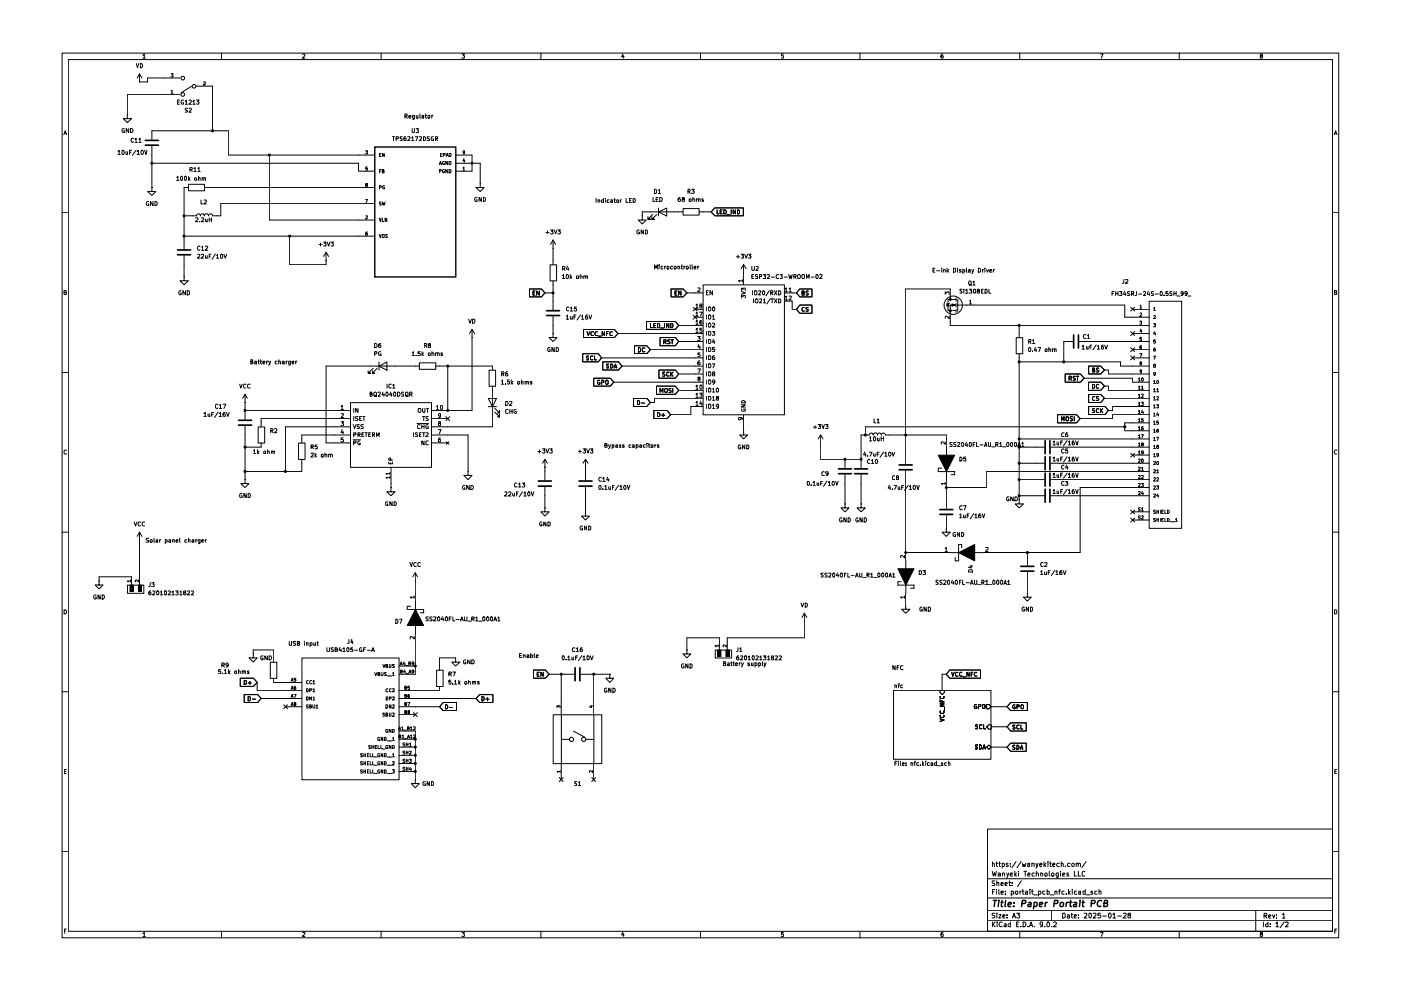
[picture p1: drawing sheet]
<svg xmlns="http://www.w3.org/2000/svg" width="420mm" height="297mm" viewBox="0 0 420 297" stroke-linecap="round" stroke-linejoin="round" font-family="sans-serif">
<g fill="none" stroke="#000" stroke-width=".3">
<path d="M18.6 15.9h382.9v265.2h-382.9zM20.5 17.9h379.1v261.2h-379.1zM42.8 16.6l.5-.4v1.2M42.8 17.4h.8M66.5 15.9v2M90.8 16.3l.4-.1 .2 .4-.7 .8h.7M114.3 15.9v2M138.5 16.2h.8l-.4 .5 .4 .1v.6h-.8M162.2 15.9v2M186.8 16.2l-.4 .8h.8M187 16.6v.8M210.1 15.9v2"/>
<path d="M234.9 16.2h-.5v.6l.4-.1 .2 .2-.1 .5h-.5M257.9 15.9v2M282.8 16.2l-.4 .1-.2 .9 .2 .2h.5v-.6l-.5-.1-.2 .2M305.8 15.9v2M330 16.2h.8l-.5 1.2M353.7 15.9v2M378.1 16.8l-.1-.5h.5v.4l-.5 .1 .1 .6 .5-.2-.2-.4M19.1 40.4l.5-1.2 .4 1.2M19.3 40h.6M400.1 40.4l.5-1.2 .4 1.2M400.2 40h.6M18.6 63.8h1.9"/>
<path d="M399.6 63.8h1.9M19.2 87.6l.6-.1v-.4l-.6-.1v1.3h.5l.3-.4-.4-.3M400.2 87.6l.6-.1v-.4l-.6-.1v1.3h.5l.2-.6-.3-.1M18.6 111.7h1.9M399.6 111.7h1.9M20 135l-.4-.1-.4 .3v.7l.4 .2h.4M400.9 135a.58 .58 0 0 0-.8 .5 .58 .58 0 0 0 .8 .6M18.6 159.5h1.9M399.6 159.5h1.9M19.2 182.8h.5l.2 .2 .1 .5-.3 .5h-.5zM400.2 182.8h.5l.2 .2-.2 1h-.5zM18.6 207.3h1.9"/>
<path d="M399.6 207.3h1.9M19.3 231.2h.4M19.9 230.6h-.6v1.3h.6M400.3 231.2h.4M400.9 230.6h-.6v1.3h.6M18.6 255.3h1.9M296.2 248.5h103.4v30.6h-103.4zM297.6 258.9l.5-.1 .1 1M297.6 258.3v1.5M298.7 258.7h.5M298.9 258.3v1.2l.3 .3M299.6 258.7h.5"/>
<path d="M299.7 258.3v1.2l.4 .3M300.6 258.8l.4-.1 .2 .4-.2 .7-.4-.1M300.6 258.7v1.5M302.3 258.8l-.3-.1-.2 .3 .5 .3v.4h-.5M303 259.6v.2M303 258.8v.2M304.7 258.2l-1.3 1.9M306.2 258.2l-1.2 1.9M306.6 258.7l.2 1.1 .3-.7 .2 .7 .4-1.1M308.2 258.8h.6v1M308.8 259.1l-.7 .3 .3 .4 .4-.1M309.5 258.9l.5-.1 .1 1"/>
<path d="M309.5 258.7v1.1M310.6 258.7l.4 1.1M311.3 258.7l-.4 1.4-.3 .1M311.8 259.2l.7-.1-.2-.4-.4 .1-.1 .7 .2 .3 .4-.1M313.1 258.3v1.5M313.3 259.2l.4 .6M313.7 258.7l-.6 .6M314.3 258.3v.1M314.3 258.7v1.1M314.8 258.7h.5M315 258.3v1.2l.3 .3M315.7 259.2l.7-.1-.2-.4-.4 .1-.1 .7 .2 .3 .4-.1"/>
<path d="M317.7 258.8l-.5-.1-.3 .4 .2 .6h.6M318.3 258.9l.5-.1 .1 1M318.3 258.3v1.5M319.5 259.6v.2M320.9 258.8l-.4-.1-.4 .4 .2 .6h.6M322.7 258.9l.6-.1v1M322.7 258.7v1.1M323.3 259l.3-.3 .3 .1 .1 1M325.7 258.2l-1.3 1.9M399.6 255.3h1.9M19.3 279.1h.4M19.9 278.5h-.6v1.2"/>
<path d="M42.8 279.8l.5-.3v1.2M66.5 279.1v2M90.8 279.6l.6-.1v.3l-.7 .9h.7M114.3 279.1v2M138.5 279.5h.8l-.4 .4 .4 .2v.5h-.8M162.2 279.1v2M186.8 279.4l-.4 .8h.8M187 279.8v.9M210.1 279.1v2M234.9 279.5h-.5v.5a.45 .45 0 0 1 .5 .1 .45 .45 0 0 1 0 .6l-.5-.1M257.9 279.1v2M282.8 279.5l-.4 .1-.2 .8 .1 .3 .6-.1-.2-.7-.5 .3"/>
<path d="M296.2 275.8h103.4M296.2 273h103.4M296.2 269.2h103.4M296.2 263.4h103.4M297.6 261.2l.3 1.4 .3-1 .3 1 .3-1.4M297.6 276.4v1.4M297.6 267.3h.5M297.8 277l.6 .8M298.3 266.6h-.7v1.5M298.4 273.7l-.8 .1-.1 .4 .7 .3 .2 .3-.3 .4-.6-.1M298.4 264.1l-.8 .1v.4l.5 .2 .3 .4-.2 .2h-.7M298.4 276.4l-.8 .8"/>
<path d="M298.8 266.6v.2M298.8 267.1v1M299 273.7v.1M299 264.7l.6-.1v.8M299 264v1.4M299 274.2v1M299 276.4v.1M299 276.9v.9M299.3 261.7h.5l.2 .2v.7h-.7v-.4l.7-.2M299.6 274.2h.6l-.6 1h.6M299.6 266.6v1.4l.1 .1M300.2 267.5h.7l-.1-.4h-.6v.9h.6"/>
<path d="M300.2 265l.7-.2-.1-.2h-.6v.8h.6M300.6 276.5l-.1-.1a.67 .67 0 0 0-.9 .7 .67 .67 0 0 0 1 .6M300.7 261.8l.5-.1 .1 .9M300.7 261.7v.9M300.7 274.7l.7-.2-.2-.3h-.4l-.1 .7 .3 .3 .3-.1M301.2 276.9l.6 .1v.8M301.4 265l.7-.2-.2-.3-.4 .1-.1 .7 .6 .1M301.5 267.9v.2M301.5 267.1v.2M301.8 277.2l-.7 .3 .2 .3 .5-.1M301.9 261.7l.3 .9M302 275v.2"/>
<path d="M302 274.2v.2M302.5 264.5h.6M302.6 261.7l-.7 1.4M302.8 264v1.4h.3M303 262.2l.7-.2v-.3h-.5l-.2 .2 .1 .7h.6M303.1 276.9h-.4l-.4 .2 .1 .6h.7M303.1 276.4v1.4M303.3 268l.4 .1 .3-.3-.2-.7h-.5v1.5M303.5 265.3v.1M303.5 264.6v.2M303.6 275.2l.5-1.5 .4 1.5M303.8 274.7h.7"/>
<path d="M304.3 261.2v1.4M304.4 262.1l.4 .5M304.5 267.2h.7l-.1 .8-.3 .1-.3-.3zM304.8 261.7l-.5 .6M304.9 273.7h.9l-.5 .5 .5 .3-.1 .5-.1 .2-.7-.2M304.9 277h.4M305.4 261.2v.1M305.4 261.7v.9M305.6 276.4h-.7v1.4h.7M305.8 279.1v2M305.9 267.1v1M306.2 277.7v.1"/>
<path d="M306.2 267.1h-.2l-.1 .3M306.3 264l-1.2 1.8M306.6 267.1h.5M306.7 266.6v1.3l.4 .2M306.8 276.4a.73 .73 0 0 1 .9 .7 .73 .73 0 0 1-.9 .7zM307 261.2h.9M307.5 261.2v1.4M307.6 267.1h.5l.1 1M308.2 267.5l-.7 .2 .2 .4 .5-.1M308.2 262.2l.7-.2v-.3h-.4l-.3 .2 .1 .7h.6M308.3 277.7v.1M308.8 277.8l.4-1.4 .5 1.4"/>
<path d="M308.9 266.6v.2M308.9 277.4h.6M308.9 267.1v1M309.4 267.1h.5M309.5 266.6v1.3l.4 .2M310 268.2h1.1M310.2 261.7h-.4l-.3 .2 .1 .6 .6 .1M310.2 277.7v.1M310.8 261.8l.6-.1v.9M310.8 261.2v1.4M311.5 268l.4 .1 .3-.3-.2-.7h-.5v1.5M312.1 261.8l.5-.1 .1 .9"/>
<path d="M312.1 261.7v.9M312.7 277l-.3 .3-.4-.1v-.8l.7 .1v1l-.4 .3h-.3M313.4 277.7v.1M313.4 267.1h-.6l-.1 .3 .1 .6h.6M313.6 261.7l.5 .2-.2 .7h-.4l-.2-.3zM314 267.1h.5l.2 .3-.2 .7-.5-.1M314 266.6v1.5M314.1 276.4a.69 .69 0 0 1 .7 .5 .69 .69 0 0 1-.3 .8v.1a.84 .84 0 0 1-.4-1.4zM314.7 261.2v1.2l.2 .2M315 268.2h1.1M315.3 261.9l.4-.2h.3v.9h-.5zM315.4 277.7v.1"/>
<path d="M315.4 273v2.8M316 276.5l.6-.1 .2 .4-.9 1h.9M316.4 267.2l.5-.1 .1 1M316.4 267.1v1M317.4 261.7v1.1l-.3 .3-.3-.1M317.4 261.7h-.5l-.2 .2 .1 .7h.6M317.5 267.1h.5M318 266.6l-.3 .2v1.3M318.1 261.2v.1M318.1 261.7v.9M318.6 262.2l.7-.2-.1-.3h-.5l-.1 .7 .6 .2M318.7 273.7h.5l.2 .4v.7l-.4 .4h-.3z"/>
<path d="M319.1 267.1h-.5l-.2 .3 .3 .7 .4-.1M319.8 267.9v.2M320.1 274.2h.5l.1 1M320.4 261.7h-.3l-.2 .2 .6 .4-.1 .3h-.5M320.5 266.6v1.5M320.5 267.5l.5 .6M320.7 274.5l-.5 .1-.2 .2 .2 .4 .5-.1M321 267.1l-.5 .5M321.2 274.2h.5M321.4 273.7v1.2l.3 .3M321.6 266.6v.2M321.6 267.1v1"/>
<path d="M322.2 274.7l.6-.2-.1-.3h-.5v.7l.1 .3 .4-.1M322.2 261.2v1.4h.7M322.9 267.1l-.7 .1v.7l.7 .1M323.4 261.2v1.4h.7M323.4 275v.2M323.4 274.2v.2M323.5 267.1h.5l.1 1M324.1 267.5l-.7 .2 .3 .4 .4-.1M325.1 273.8l.7-.1 .2 .3-.9 1.2h.9M325.3 261.3a.67 .67 0 0 0-.8 .2 .67 .67 0 0 0 .1 .9l.7 .1M325.5 267.1l-.7 .1v.7l.7 .1M325.5 266.6v1.5"/>
<path d="M325.8 268.2h1.1M326.6 273.8l.1-.1a.77 .77 0 0 1 .7 .6 .77 .77 0 0 1-.2 .8l-.3 .1-.3-.4zM327.7 267.1h-.5v.3l.5 .5-.5 .1M327.9 273.8l.7-.1 .1 .6-.9 .9h.9M329 267.1l-.7 .1v.7l.7 .1M329.6 267.2l.5-.1 .1 1M329.6 266.6v1.5M330 279.5h.8l-.5 1.2M330 273.7h-.6l-.1 .7 .6-.1 .1 .7-.2 .2-.5-.2M330.7 274.6h1.1M332.6 273.7a.68 .68 0 0 1 .7 .7 .68 .68 0 0 1-.7 .7l-.2-.5zM333.8 274.2l.4-.5v1.5"/>
<path d="M333.8 275.2h.8M335.2 274.6h1.1M336.9 273.8l.7-.1 .1 .5-.9 1h.9M338.6 274.3l-.4-.2 .1-.3 .7-.1a.49 .49 0 0 1-.1 .6 .49 .49 0 0 1-.5 .1 .43 .43 0 0 0 0 .7 .43 .43 0 0 0 .7-.3l-.3-.5M353.7 279.1v2M376.6 273v6.1M378.1 280l-.1-.4 .5-.1v.4l-.5 .2v.5l.5 .1 .1-.5-.2-.2M379 276.4v1.4M379.1 274.4h.7l.1-.5-.8-.1v1.4M379.4 274.4l.5 .8M380.2 276.9h-.4l-.2 .2v.6h.6M380.2 276.4v1.4"/>
<path d="M380.4 274.7l.7-.2-.1-.3-.5 .1-.1 .7 .3 .2 .3-.1M380.9 277.7v.1M380.9 276.9v.1M381.6 274.2l.4 1 .3-1M382.7 276.8l.3-.4v1.4M382.7 277.8h.8M382.8 275v.2M382.8 274.3v.1M384.6 274.1l.4-.3v1.4M384.6 275.2h.8M385.1 276.4l-1.2 1.7M385.5 276.5l.6-.1 .2 .3-.8 1.1h.8"/>
<path d="M400.3 279.1h.4M400.9 278.5h-.6v1.2M42.8 280.7h.8"/>
<circle cx="321.7" cy="259.3" r=".47"/>
</g>
<g fill="none" stroke="#000" stroke-width=".42">
<path d="M297.9 269.9h1.1M298.4 269.9l-.2 1.8M299.5 270.5l-.2 1.2M299.6 269.9v.1M300.2 270.5h.7M300.5 269.9l-.2 1.6 .4 .2M301.6 269.9l-.2 1.6 .2 .2M302.4 271.1l.9-.2-.1-.3-.5-.1-.3 .2-.1 .8 .3 .2h.5M304 271.6v.1M304.2 270.6v.1M306.5 270.8l1.1-.2v-.6l-1-.1-.2 1.8M308.5 270.6h.7l-.1 1.1"/>
<path d="M309.2 270.9l-1 .4 .3 .4h.7M310.2 270.6h.8v.8a.72 .72 0 0 1-1 .3M310.2 270.5l-.3 1.9M311.8 271.1l.9-.2-.1-.3-.5-.1-.3 .2v1h.7M313.6 270.5l-.2 1.2M314.1 270.5l-.6 .3M316.2 270.8l.9-.1 .2-.7-1-.1-.3 1.8M318 270.8l.4-.3 .4 .1 .2 .2-.2 .8-.7 .1zM319.8 270.5l-.1 1.2M320.4 270.5l-.6 .3M320.8 270.5h.7M321.1 269.9l-.2 1.6 .5 .2"/>
<path d="M322.1 270.6h.8l-.1 1.1M322.9 270.9l-1 .4 .2 .4h.7M323.9 270.5l-.2 1.2M324 269.9l-.1 .1M324.5 270.5h.7M324.8 269.9l-.1 1.6 .4 .2M327.3 270.8l.9-.1 .2-.7-1-.1-.2 1.8M330.4 270a.9 .9 0 0 0-1.2 .6 .9 .9 0 0 0 .6 1.1l.4-.1M331.1 270.7l.8-.1 .3-.2-.1-.4-.8-.1-.3 1.8 1-.1 .2-.5-.4-.4"/>
</g>
<path d="M295.9 211.2h.7l.6 .6-.6 .6h-.7z" fill="#fff"/>
<path d="M292.9 211.2h-.1a.66 .66 0 0 0-.6 .4 .66 .66 0 0 0 .2 .7h.5v-.5h-.2M293.5 211.8h.5l.1-.6h-.6v1.1M294.7 211.3l.2-.1 .5 .1-.2 1h-.4zM295.9 211.2h.7l.6 .6-.6 .6h-.7z" fill="none" stroke="#000" stroke-width=".3"/>
<path d="M295.9 217.8l.7-.5h.6v1.2h-.6z" fill="#fff"/>
<path d="M293.2 217.3l-.7 .1 .7 .6v.4h-.7M294.5 217.3h-.5a.61 .61 0 0 0-.3 .7 .61 .61 0 0 0 .8 .4M295 217.3v1.1h.6M295.9 217.8l.7-.5h.6v1.2h-.6z" fill="none" stroke="#000" stroke-width=".3"/>
<path d="M295.9 223.9l.7-.5 .6 .5-.6 .6z" fill="#fff"/>
<path d="M293.2 223.4h-.7v.4l.7 .4-.3 .3h-.4M293.7 223.3a.64 .64 0 0 1 .7 .6 .64 .64 0 0 1-.7 .6zM294.7 224.5l.4-1.2 .5 1.2M294.9 224.2h.5M295.9 223.9l.7-.5 .6 .5-.6 .6z" fill="none" stroke="#000" stroke-width=".3"/>
<path d="M281.9 206.9h1.3v.6l-.7 .7-.6-.7z" fill="#fff"/>
<path d="M281.9 206.9h1.3v.6l-.7 .7-.6-.7zM281.9 215.5l1.2 .3-1.2 .4M281.9 211h1.2l-1.2 .7h1.2M281.9 209.8v.6h1.2M282 214.4l-.1 .5 .3 .2h.7l.2-.4-.1-.3M282 213.1l-.1 .5a.61 .61 0 0 0 .8 .3 .61 .61 0 0 0 .3-.8M282 208.7l-.1 .5 .3 .2h.7l.2-.4-.1-.3M282.5 210v.4M283.2 212v.9" fill="none" stroke="#000" stroke-width=".3"/>
<path d="M295.9 211.2h.7l.6 .6-.6 .6h-.7z" fill="#fff"/>
<path d="M292.9 211.2h-.1a.66 .66 0 0 0-.6 .4 .66 .66 0 0 0 .2 .7h.5v-.5h-.2M293.5 211.8h.5l.1-.6h-.6v1.1M294.7 211.3l.2-.1 .5 .1-.2 1h-.4zM295.9 211.2h.7l.6 .6-.6 .6h-.7z" fill="none" stroke="#000" stroke-width=".3"/>
<path d="M295.9 217.8l.7-.5h.6v1.2h-.6z" fill="#fff"/>
<path d="M293.2 217.3l-.7 .1 .7 .6v.4h-.7M294.5 217.3h-.5a.61 .61 0 0 0-.3 .7 .61 .61 0 0 0 .8 .4M295 217.3v1.1h.6M295.9 217.8l.7-.5h.6v1.2h-.6z" fill="none" stroke="#000" stroke-width=".3"/>
<path d="M295.9 223.9l.7-.5 .6 .5-.6 .6z" fill="#fff"/>
<path d="M293.2 223.4h-.7v.4l.7 .4-.3 .3h-.4M293.7 223.3a.64 .64 0 0 1 .7 .6 .64 .64 0 0 1-.7 .6zM294.7 224.5l.4-1.2 .5 1.2M294.9 224.2h.5M295.9 223.9l.7-.5 .6 .5-.6 .6z" fill="none" stroke="#000" stroke-width=".3"/>
<path d="M281.9 206.9h1.3v.6l-.7 .7-.6-.7z" fill="#fff"/>
<g fill="none" stroke="#000" stroke-width=".3">
<path d="M38.2 34.3v1.3h1.3l-1.3 1.1-1.2-1.1h1.2M38.2 34.3h.1M41.8 24.6h.1M41.8 22.2v2.4M41.8 22.2l-.7 1.2M41.8 22.2l.8 1.2M51.3 27.3l.3-.3v.9M51.3 22.1h.6l-.3 .3a.34 .34 0 0 1 .3 .3 .34 .34 0 0 1-.3 .4l-.3-.2M51.3 27.9h.6M54 28.3h-15.8v6M54 23.4h-9.7v1.2h-2.5M57.4 25.9l-3.1 1.9"/>
<path d="M58.9 25.8h4.9v13.4M61 24.6h.5l.1 .2-.6 .7h.6M121.5 34.8l.6-.1-.1-.5h-.5v1.2M121.8 34.8l.3 .6M122.6 35l.6-.2-.1-.2-.5 .2v.5h.5M124.2 34.6v1l-.5 .2M124.2 34.7l-.3-.1-.2 .2 .2 .6 .3-.1M124.8 34.6v.7h.5M125.3 34.6v.8M125.9 34.2v1.1l.2 .1M126.5 34.7h.5v.7M127 34.8l-.5 .2v.3h.5"/>
<path d="M127.5 34.6h.5M127.6 34.2v1.1l.4 .1M128.4 34.7h.5l-.2 .7-.4-.2zM129.5 34.6v.8M129.8 34.6l-.3 .2M45.6 56.2v1.2h1.1l-1.1 1.2-1.3-1.2h1.3M45.6 56.2h.1M45.6 41.8v-2.6h23v7.3h43.8M45.6 48.9h61.9v2.4h4.9M45.6 43.8v12.4M56.5 56.2h-1.3v18.5M56.5 55.2h4.8v2h-4.8z"/>
<path d="M61.3 56.2h51.1M80.8 46.5v19.5h31.6M109.6 45.2h.6l-.3 .4 .3 .1v.4h-.6M109.6 59.8h.6l-.4 1M109.8 55.4l-.1-.5h.5v.4l-.6 .2 .1 .4h.5l-.1-.5M110.2 50h-.5l-.1 .5h.6v.4l-.6 .1M113.8 56.2l.5-.1-.1-.5h-.4v1M113.8 46.4h.3M113.8 51.3h.3M114.3 46h-.5v.9h.5M114.3 50.8h-.5v1M114.6 51.3h.4l.1-.4-.5-.1v1h.5l.1-.3-.2-.2"/>
<path d="M115.2 46v.9l-.5-.9v.9M115.3 55.7a.45 .45 0 0 0-.6 .4 .45 .45 0 0 0 .6 .5v-.4h-.2M131.7 49.4l.4-1.1 .3 1.1M131.7 51.3h.5l.1-.3-.6-.2v1M131.8 49.1h.5M132.1 46.4h.2M132.5 46h-.4v.9h.4M132.9 46.5l.5-.1v-.4h-.5v.9M133.3 48.4a.45 .45 0 0 0-.6 .5 .45 .45 0 0 0 .6 .4v-.4h-.2M133.3 50.9a.45 .45 0 0 0-.6 .4 .45 .45 0 0 0 .6 .4v-.3h-.2M133.8 46.9l.3-.9 .4 .9M133.9 46.7h.4"/>
<path d="M134.3 48.3v1.1l-.6-1.1v1.1M134.3 50.8v1l-.6-1v1M134.7 46l.5 .1-.1 .8h-.4zM134.7 48.3a.52 .52 0 0 1 .6 .6 .52 .52 0 0 1-.6 .5zM134.7 50.8a.52 .52 0 0 1 .6 .5 .52 .52 0 0 1-.6 .5zM136.7 46.5h4.9v4.8h-4.9M136.7 48.9h7.3v6M138.9 50.4l.2-.4v1.1M138.9 51.1h.5M139.1 47.6l-.2 .7h.5M139.3 47.9v.7M139.4 45.6l-.5 .1v-.4h.5v.7l-.5 .1"/>
<path d="M144 54.9v1.3h1.2l-1.2 1.2-1.3-1.2h1.3M144 54.9h.1M178.8 59.5v1.2M179.4 60l.4-.1 .1 .8M179.4 59.9v.8M181 59.5v1.2h-.4l-.2-.6 .6-.2M181.6 59.5v.1M181.6 59.9v.8M182.7 59.9l-.6 .2 .1 .6h.5M183.2 59.9h.5v.8h-.5v-.5h.5M184.1 59.9h.5M184.3 59.5v1l.3 .2"/>
<path d="M185 59.9h.5v.8l-.5-.1zM186.1 59.9v.8M186.4 59.9l-.3 .2M187.7 59.5v1.2h.6M189.4 59.5h-.6v1.2h.6M189.9 59.5a.66 .66 0 0 1 .6 .4 .66 .66 0 0 1-.2 .8h-.4zM55.2 70.8h57.2M55.2 76.6v6.4M61.3 64.7a.64 .64 0 0 1 .6-.6 .64 .64 0 0 1 .6 .6M61.3 64.7a.59 .59 0 0 0-.6-.6 .59 .59 0 0 0-.6 .6 .59 .59 0 0 0-.6-.6 .59 .59 0 0 0-.6 .6h-3.7M86.9 70.8v8.5h10.9v-3.7M97.8 78.1h.1"/>
<path d="M97.8 75.6l-.8 1.3M97.8 75.6l.8 1.3M109.6 64.8l.6-.1v.2l-.6 .7h.6M110.2 69.5l-.4 .1-.2 .3 .1 .5h.5l-.1-.6-.5 .3M112.4 61h-46.2v3.7h-2.4a.59 .59 0 0 0-.6-.6 .59 .59 0 0 0-.6 .6M113.7 65.4l.3 1 .3-1M113.7 70.3l.3 .9 .3-.9M114.3 60.5l-.5 .1 .1 .4 .4 .1-.1 .4h-.4M114.6 60.5l.3 1 .2-.7 .1 .7 .3-1M114.6 65.4v1h.5M114.6 70.4h.6l-.1 .8-.5-.1zM116 65.4v1l-.5-1v1"/>
<path d="M116.2 70.3l-.5 .1v.2l.5 .3-.1 .3h-.4M165 79.4h1.9v4.8h-1.9zM165.9 74.4h.1M165.9 72l-.8 1.2M165.9 72l.7 1.2M165.9 72v7.3M188.8 60.1h.4M192.6 64.7v1.3h1.2l-1.2 1.1-1.2-1.1h1.2M192.6 64.7h.1M195.7 64.3l-1.4 1.4h.8h-.8v-.8M197 64.3l-1.5 1.4h.8h-.8v-.8M197.5 63.5l2.4-1.1v2.3z"/>
<path d="M197.5 62.4v2.3M197.7 79.4v.1M197.7 79.8v.8M198.8 79.9l-.6 .1v.5l.6 .1M199.3 79.8v.8M199.7 79.8l-.4 .3M200 80l.2-.2 .4 .2-.2 .6-.4-.1zM201.7 79.9l-.6 .1v.5l.6 .1M202.2 79.9l.4-.1 .2 .3-.2 .5-.5-.2zM203.3 80l.2-.2 .3 .2v.6M203.3 79.8v.8M204.3 79.8h.4"/>
<path d="M204.4 79.4v1.2h.3M204.8 63.5h-12.2v1.2M204.9 62.5h4.8v2h-4.8zM205.1 79.8v.8M205.4 79.8l-.3 .3M205.9 79.9l.3-.1 .3 .3-.3 .5-.4-.2zM207 79.4v1.2h.1M207.6 79.4l.1 1.2M209.3 79.8v.8M209.6 79.8l-.3 .3M209.6 63.5h3.7M214.4 62.3h8.5v2.4h-8.5l-1.1-1.2z"/>
<path d="M215.1 62.9v1.2h.5M216 63.5h.4M216.6 62.9h-.6v1.2h.6M217.1 62.9a.66 .66 0 0 1 .7 .4 .66 .66 0 0 1-.2 .8h-.5zM218 64.3h.9M219.3 62.9v1.2M220.6 62.9v1.2l-.7-1.2v1.2M221.1 62.9a.66 .66 0 0 1 .7 .4 .66 .66 0 0 1-.2 .8h-.5zM223 79.3l-.8 1.2M223 79.3l.8 1.2M223 79.3v6M55.2 83v1.2h1.3l-1.3 1.1-1.2-1.1h1.2"/>
<path d="M55.2 83h.1M141.6 98.7v24.3h-12.2M141.6 98.7l-.8 1.3M141.6 98.7l.7 1.3M158.7 86.6h3.7l1 1.2-1 1.2h-3.7zM159.9 87.8h.4M160.4 87.2h-.5v1.3h.5M161.7 87.2v1.3l-.7-1.3v1.3M163.4 87.8h2.5M165.9 100v1.2h1.1l-1.1 1.2-1.2-1.2h1.2M165.9 100h.1M165.9 84.2v8.7"/>
<path d="M165.9 94.8v5.2M175 98.7h9.2l1.1 1.3-1.1 1.2h-9.2zM176 99.4l.4 1.2 .5-1.2M178 99.5l-.3-.1a.67 .67 0 0 0-.5 .5 .67 .67 0 0 0 .3 .7l.5-.1M179.2 99.5a.61 .61 0 0 0-.8 .3 .61 .61 0 0 0 .2 .8l.6-.1M181.3 99.4v1.2l-.7-1.2v1.2M181.9 100h.4M182.5 99.4h-.6v1.2M183.6 99.5l-.2-.1a.67 .67 0 0 0-.5 .5 .67 .67 0 0 0 .2 .7l.5-.1M185.3 100h25.5M193.9 96.4h8.6l1 1.1-1 1.2h-8.6zM195.1 96.9v1.3h.6"/>
<path d="M196.1 97.5h.4M196.3 80.6v-1.2l.4 .9 .4-.9v1.2M196.7 96.9h-.6v1.3h.6M197.2 96.9a.64 .64 0 0 1 .7 .7 .64 .64 0 0 1-.7 .6zM198.1 98.3h1M199.3 96.9v1.3M200.6 96.9v1.3l-.7-1.3v1.3M201.2 96.9a.64 .64 0 0 1 .6 .7 .64 .64 0 0 1-.6 .6zM201.3 86.6h3.6l1.1 1.2-1.1 1.2h-3.6zM202.4 87.8h.5M203 87.2h-.6v1.3h.6M203.5 97.5h7.3"/>
<path d="M204.2 87.2v1.3l-.7-1.3v1.3M206 87.8h4.8M208.2 80.2l.5-.1-.1-.3-.4 .2v.5l.5 .1M208.4 92.7h2.4M208.4 95.1h2.4M208.7 91.4l.3-.3v1.3M208.7 93.9l.3-.3v1.1M208.7 96.4l.3-.4v1.2M208.7 98.8l.3-.4v1.3M208.7 92.4h.7M208.7 94.7h.7M208.7 97.2h.7"/>
<path d="M208.7 99.7h.7M209.3 86.4l.4-.1 .3 .3-.8 .9h.8M209.8 93.6h.9l-.6 1.1M210.1 91.6l-.2-.1 .2-.4 .4 .1v.4l-.6 .2 .2 .6 .5-.3-.3-.5M210.5 96h-.4l-.2 .3v.8h.6v-.6l-.4-.1-.2 .3M210.5 98.4h-.6v.6h.6v.6l-.6-.1M210.9 85.4h24.3v38.9h-24.3zM211.8 87.7h.5M211.8 92v1.2M211.8 94.4v1.3M211.8 96.9v1.1M211.8 99.3v1.2"/>
<path d="M212.4 87.1h-.6v1.3h.6M212.4 92.2l.6-.2a.86 .86 0 0 1-.1 1.2l-.5-.2zM212.4 94.6l.3-.2 .4 .2 .1 .6-.3 .5-.5-.2zM212.4 97l.5-.1a.86 .86 0 0 1 .1 1.1l-.6-.1zM212.4 99.5l.3-.2 .4 .2-.1 1-.6-.2zM213.6 99.3h.8l-.4 .4 .4 .3-.1 .4h-.7M213.7 87.1v1.3l-.8-1.3v1.3M213.7 92.2l.3-.2a.56 .56 0 0 1 .4 .6 .56 .56 0 0 1-.5 .5zM213.7 94.8l.3-.4v1.3M213.7 97l.4-.1 .3 .3-.8 .8h.8M213.7 95.7h.7M222.3 89.3v-.7l.5 .3 .1-.3h.5v.7"/>
<path d="M222.3 87.4l1.2 .4-1.2 .4M222.3 87.1v-.7l.5 .3 .1-.3h.5v.7M222.7 84.2h-1.2l.3 .3M222.7 83.8v.7M223 81.7h.1M225.7 87.1v1.3M226 89.6v1.2M226.2 87.3l.3-.2 .5 .2v.9l-.3 .2-.5-.2zM226.6 89.7l.2-.1 .4 .1v1.1h-.5zM227.5 87.3l.4-.2 .3 .4-.8 .9h.8M227.8 89.7h.6v.4l-.6 .7h.6M228.9 87.1a.68 .68 0 0 1 .5 .7 .68 .68 0 0 1-.5 .6l-.2-.3v-.7z"/>
<path d="M228.9 89.9l.4-.3v1.2M228.9 90.8h.7M230.7 87.1l-1 1.5M231.1 89.5l-1.1 1.6M231.1 87.8l.6-.1v-.5l-.6-.1v1.3M231.2 89.6h.8M231.4 87.8l.4 .6M231.6 89.6v1.2M232.2 87.1l.8 1.3M232.2 89.6l.8 1.2M233 87.1l-.8 1.3M233 89.6l-.8 1.2"/>
<path d="M233.5 87.1a.64 .64 0 0 1 .7 .7 .64 .64 0 0 1-.7 .6zM233.5 89.6a.66 .66 0 0 1 .7 .4 .66 .66 0 0 1-.3 .8h-.4zM235.2 87.8h3.6M235.2 90.3h2.4v2.4h1.2M235.5 86.6l.3-.3v1.2M235.5 89.1l.3-.4v1.2M235.5 87.5h.6M235.5 89.9h.6M236.6 86.6l.4-.3v1.2M236.6 88.8l.6-.1 .1 .4-.7 .8h.7M236.6 87.5h.7M239.9 91.4h3.6v2.5h-3.6l-1.1-1.2z"/>
<path d="M239.9 86.6h3.6v2.4h-3.6l-1.1-1.2zM240.5 87.8l.6-.1 .1-.2-.7-.3v1.3h.5l.2-.5-.2-.2M241.2 92.2l-.5-.1-.2 .3v.6l.4 .3 .3-.1M242.4 92.1h-.6a.55 .55 0 0 0 .5 .8v.3h-.6M242.4 87.3h-.6v.4l.6 .5-.3 .3-.4-.1M279.8 81h.4M280.4 80.4h-.6v1.2h.6M280.9 81.2h.9M282.4 80.4v.1M282.4 80.8v.8M282.9 80.9l.5-.1 .1 .8M282.9 80.8v.8"/>
<path d="M283.5 88.2v-.7l.4 .4 .2-.4h.5v.7M284 80.4v1.2M284.2 81.2l.3 .4M284.3 91.1l.3 .6h-.7zM284.5 80.8l-.5 .4M284.6 94.7v.8l-.8-.8-.3 .3v.4M284.7 90.9l-.9 .3M284.8 89.5h.4v.5h-.4zM284.8 92.9h.4v.5h-.4zM285 89.7v-3.1h-13.4v52.5M285.5 91.1l.9 .3-.9 .4zM286 80.4a.66 .66 0 0 1 .6 .4 .66 .66 0 0 1-.2 .8h-.4z"/>
<path d="M286.7 89.7h-2.4v3.4h2.4M286.7 91.4h-1.7v6.1h59.6M286.7 89.3v1M286.7 91v1M286.7 92.8v.9M287.1 80.4v.1M287.1 80.8v.8M287.2 91.4h50.1v3.7h7.3M287.2 89.7v3.6M288.2 80.8l-.5 .2 .5 .3v.3h-.5M288.8 81.6l.5-.1-.1-.7h-.4v1.2M289.9 80.4v1.2h.1"/>
<path d="M290.4 80.8h.6v.8h-.6v-.4l.6-.1M290.7 90.3l.4-.4v1.2M290.7 91.1h.7M291.5 80.8l.2 .8M292.1 80.8l-.6 1.2M293.4 80.4l.7 .2-.2 1h-.5zM294.7 80.8v.8M295 80.8l-.3 .2M295.4 80.4v.1M295.4 80.8v.8M295.9 80.8l.2 .8 .4-.8M296.8 81.2l.6-.1v-.3l-.6 .2 .1 .6h.5"/>
<path d="M297.9 80.8v.8M298.3 80.8l-.4 .2M305.6 97.5v3.7M339.7 92.7h4.9M339.7 100h4.9M341.8 96.3h.6l-.3 .3 .3 .1v.4h-.6M341.9 91.7l.2-.3v1M341.9 93.9h.5v.3l-.6 .6h.6M341.9 92.4h.5M342.1 98.6l-.2 .7h.6M342.3 99v.7M344.6 90.3h9.8v68.1h-9.8z"/>
<path d="M345.9 92.5l.4-.4v1M345.9 94.7h.6l-.6 .8h.6M345.9 97h.6l-.3 .4 .3 .1v.5l-.6-.1M345.9 93.1h.6M346.2 99.4l-.3 .7h.6M346.5 99.7v.7M73.5 118.2v7.5M73.5 118.2l-.8 1.2M73.5 118.2l.7 1.2M75.2 108.4h.5v-.5l-.5-.1v1.3h.4l.3-.4-.3-.3M76.4 108.3l.5 .1v.7M76.9 108.6l-.6 .2 .2 .3 .4-.1"/>
<path d="M77.3 108.2h.5M77.5 107.8v1.1l.3 .2M78 108.2h.5M78.2 107.8v1.1l.3 .2M78.9 108.7l.6-.1-.2-.4-.4 .1v.7h.5M80 108.2v.9M80.3 108.2l-.3 .3M80.6 108.2l.3 .9M81.2 108.2l-.3 .9-.3 .3M83.1 108.3l-.6 .1 .1 .6h.5M83.6 108.4l.2-.2 .3 .2v.7M83.6 107.8v1.3"/>
<path d="M84.7 108.3l.5 .1v.7M85.2 108.6l-.6 .2 .2 .3 .4-.1M85.8 108.2v.9M86.1 108.2l-.3 .3M87.1 108.2v1.1l-.5 .1M87.1 108.3l-.4-.1-.2 .3 .1 .5h.5M87.6 108.7l.6-.1-.2-.4-.4 .2v.5l.5 .1M88.7 108.2v.9M89 108.2l-.3 .3M111.9 110.4l-1.5 1.4h.8h-.8v-.6M113.1 110.4l-1.4 1.4h.7h-.7v-.6M113.7 109.8l2.3-1.3v2.5z"/>
<path d="M113.7 108.5v2.5M125.7 109.7h-27.9v23.1h7.3M125.8 108.8h4.9v1.9h-4.9zM130.6 109.7h17.1v1.2M134.3 109.7v13.3M141.6 101.2h.1M146.4 119.4h2.5l-1.2 2.5zM146.7 111h1.9v4.8h-1.9zM147.7 115.7v12.2h-18.3M174.8 106h4.6l1 1.3-1 1.2h-4.6zM176.5 106.8l-.4-.1-.2 .2v.3l.6 .2v.4l-.6 .1M177.8 106.8l-.3-.1a.67 .67 0 0 0-.5 .5 .67 .67 0 0 0 .3 .7l.5-.1"/>
<path d="M178.1 113.4h4.9l1.1 1.2-1.1 1.1h-4.9zM178.3 106.7v1.2h.6M179.4 100.8h.9M179.8 114a.56 .56 0 0 0-.6 .6 .56 .56 0 0 0 .6 .5l.1-.5h-.2M180.4 114.6h.5l.2-.5-.7-.1v1.2M180.4 107.3h30.4M180.8 108.5h4.7l1 1.2-1 1.2h-4.7zM181.9 114l.5 .1v.9l-.3 .2-.3-.1a.86 .86 0 0 1 .1-1.1zM182.5 109.1l-.6 .2 .2 .4 .4 .2v.3h-.6M183.1 109.1h.5a.66 .66 0 0 1 .2 .8 .66 .66 0 0 1-.7 .4zM184.1 114.6h26.7M184.1 110.3l.5-1.2 .4 1.2"/>
<path d="M184.2 110h.6M186.5 109.7h24.3M190 119.4h4l1.1 1.2-1.1 1.2h-4zM190.2 103.6h3.8l1.1 1.2-1.1 1.2h-3.8zM191.4 104.2h.4l.3 .4v.6l-.3 .3h-.4zM193.4 104.4l-.4-.2-.4 .4 .2 .8 .6-.1M195.1 104.8h15.7M196.8 115.7h5.7l1 1.3-1 1.2h-5.7zM197.6 110.9h4.9l1 1.2-1 1.3h-4.9zM198 101.2h4.5l1 1.2-1 1.2h-4.5zM198 117.6v-1.2l.4 .9 .4-.9v1.2M199.1 102.4h.6l.1-.4-.7-.1v1.1"/>
<path d="M199.4 111.6l-.4-.1-.3 .3 .2 .3 .5 .2v.3l-.7 .1M199.4 102.4l.4 .6M199.6 116.4l.5 .2-.1 1-.6-.2-.1-.6zM200.7 111.7l-.1-.1a.61 .61 0 0 0-.7 .3 .61 .61 0 0 0 .1 .7l.3 .2 .4-.2M200.9 101.9l-.7 .1 .1 .4 .6 .1v.5h-.7M201.2 111.5v1.3M201.3 116.5l-.5-.1-.2 .3 .1 .2 .6 .3v.3l-.7 .1M201.3 101.9h.7M201.3 112.1l.5 .7M201.6 101.9v1.1M201.8 116.4v1.2M201.8 111.5l-.6 .8"/>
<path d="M203.5 102.4h7.3M203.5 112.1h7.3M203.5 117h7.3M208.7 115.8l.3-.4v1.3M208.7 118.2l.3-.3v1.2M208.7 116.7h.7M208.7 119.1h.7M209.2 100.8h.8l-.5 .5h.4v.7l-.7-.1M209.2 110.6h.9l-.6 1.2M209.5 103.2l-.2 .9h.8M209.5 113.5l-.2-.2 .1-.3h.5v.5a.4 .4 0 0 0-.6 .2 .4 .4 0 0 0 .4 .5l.3-.2-.3-.5M209.8 117.9h.8l-.5 .5h.4v.6h-.7"/>
<path d="M209.9 105.7h-.5l-.1 .6h.6v.5h-.6M209.9 108.1h-.3l-.3 .5 .1 .7a.43 .43 0 0 0 .5-.1 .43 .43 0 0 0 0-.6h-.5l-.1 .3M209.9 103.7v.8M210.1 115.4a.68 .68 0 0 1 .5 .6 .68 .68 0 0 1-.5 .7l-.2-.3v-.7zM210.8 119.4h-14.5v1.2h-1.2M211.8 101.8v1.2M211.8 104.1v1.3M211.8 106.6v1.2M211.8 109.1v1.1M211.8 111.4v1.3M211.8 113.9v1.2M211.8 116.3v1.2"/>
<path d="M211.8 118.8v1.2M212.4 101.9l.6-.1a.86 .86 0 0 1-.1 1.2l-.5-.2zM212.4 104.3l.3-.2 .4 .2 .1 .7-.3 .4-.5-.2zM212.4 106.8l.5-.2a.86 .86 0 0 1 .1 1.2l-.6-.2zM212.4 109.2l.2-.1a.59 .59 0 0 1 .6 .5 .59 .59 0 0 1-.5 .6l-.3-.1zM212.4 111.6l.3-.2 .4 .2 .1 .7-.3 .4-.5-.2zM212.4 114l.5-.1a.86 .86 0 0 1 0 1.2l-.5-.2zM212.4 116.5l.3-.2 .4 .2-.1 1-.6-.2zM212.4 119l.6-.2a.86 .86 0 0 1-.1 1.2l-.5-.2zM213.6 109.1h.8l-.5 1.1M213.7 116.7l.3-.4v1.2M213.7 119.1l.3-.3v1.2"/>
<path d="M213.7 117.5h.7M213.7 120h.7M213.9 112l-.2-.4 .4-.2 .3 .4-.7 .3 .2 .6 .5-.3-.3-.4M214 101.7l-.3 .8h.7M214.2 106.6l-.5 .2v.9l.7-.1-.3-.6-.4 .3M214.2 102.1v.9M214.3 104.1h-.6v.6l.5-.1 .2 .6-.3 .2-.4-.2M214.4 114.4l-.3 .2h-.4v-.6l.4-.1 .3 .2-.2 .9-.4 .1M215 116.4l.2-.1 .3 .3-.2 .9h-.3l-.2-.4zM215.1 119.3l-.3-.3 .6-.2 .1 .3-.7 .4 .3 .5 .4-.1-.2-.6M304.8 101.2h1.9v4.8h-1.9zM305.6 108.5h30.4v1.2h8.6"/>
<path d="M305.6 106v43.8M319.4 112.1h4.6l1.1 1.3-1.1 1.2h-4.6zM320.6 113.4h.6l.1-.5-.7-.1v1.2M321 113.4l.3 .6M321.7 102.4h-2.7v6.1M322.5 112.9l-.4-.1a.38 .38 0 0 0-.2 .5 .38 .38 0 0 0 .5 .2v.5h-.6M322.8 112.8h.7M323.2 112.8v1.2M323.7 102.4h20.9M325.1 113.4h14.6v1.2h4.9M326.4 114.6h3.7l1.1 1.1-1.1 1.3h-3.7zM326.5 118.2h3.6l1.1 1.2-1.1 1.2h-3.6z"/>
<path d="M326.5 109.7h3.6l1.1 1.2-1.1 1.2h-3.6zM327.6 115.2h.5l.2 .3v.6l-.4 .3h-.3zM327.7 110.9l.6-.1v-.4l-.6-.1v1.2h.6v-.3l-.2-.3M328.3 119l-.5-.1a.61 .61 0 0 0-.2 .8 .61 .61 0 0 0 .7 .3M329.5 118.9l-.7 .1v.3l.7 .4-.2 .4-.5-.1M329.5 115.3l-.5-.1a.61 .61 0 0 0-.2 .8 .61 .61 0 0 0 .7 .3M329.5 110.4h-.7v.4l.7 .4-.1 .3h-.6M331.2 110.9h1.2v1.2h12.2M331.2 115.7h1.2v1.3h12.2M331.2 119.4h13.4M339.7 104.8h4.9M339.7 107.3h4.9"/>
<path d="M341.4 113.5l.3-.2v.9M341.4 116l.3-.3v1M341.4 118.4l.3-.3v1M341.4 116.7h.6M341.4 119.1h.6M341.4 114.2h.6M341.8 106h.7l-.4 .9M342.1 108.8l-.2-.3h.4l.1 .2-.5 .3 .2 .4 .3-.1-.2-.5M342.3 103.5l-.3 .1-.1 .8 .2 .2 .3-.2-.2-.5-.3 .2M342.3 116l.3-.3v1M342.3 118.2l.4-.1 .2 .3-.6 .7h.6M342.3 116.7h.6"/>
<path d="M342.4 101.1h-.5v.5h.5v.4h-.5M342.4 111.3l-.4 .1-.1-.5h.5v.7l-.4 .2M342.4 113.4l.2-.1a.43 .43 0 0 1 .3 .5 .43 .43 0 0 1-.5 .3zM345.9 106.8h.6l-.4 .9M345.9 114.3l.4-.3v1M345.9 116.8l.4-.4v1M345.9 119.1l.4-.2v1M345.9 115h.6M345.9 117.4h.6M345.9 119.9h.6M346.1 109.6l-.2-.3 .5-.2 .1 .5-.6 .1 .2 .5 .4-.2-.1-.4M346.5 101.9h-.5l-.1 .5 .5-.2 .1 .6h-.6"/>
<path d="M346.5 104.3h-.4l-.2 .4 .1 .5h.5l-.1-.6-.5 .2M346.5 112l-.5 .2-.1-.4 .2-.2 .4 .2-.1 .7h-.4M346.9 116.8l.3-.4v1M346.9 119h.6l-.6 .9h.6M346.9 117.4h.6M347 114a.43 .43 0 0 1 .5 .5 .43 .43 0 0 1-.5 .4zM73.5 120.6h.1M73.5 127.7v16.1M73.5 123h31.6M77.4 128h2v4.8h-2zM78.3 132.8v1.2h-4.8M89.5 132.8h2v4.9h-2z"/>
<path d="M90.5 137.7v3.6h-17M102.3 121.8l.3-.3v1.3M102.3 124h.5l.2 .2-.7 .9h.7M102.3 126.4h.7l-.4 .4 .4 .3v.4h-.7M102.3 122.8h.7M102.6 128.8l-.3 .8h.7M102.9 129.2v.8M103 131.2h-.6l-.1 .6 .6-.1 .1 .5-.7 .1M105.1 130.4h-14.6v2.4M105.1 125.5h-26.8v2.4M105.1 127.9h-19.5v13.4M105.1 120.7h24.3v19.4h-24.3z"/>
<path d="M105.9 127.3l.4 1.1 .5-1.1M105.9 131.8h2.2M106.1 130.3h.6l.1-.5-.7-.1v1.2M106.1 132.8l.7-.1v-.5h-.7v1.1M106.1 122.4v1.2M106.1 124.8v1.3M107.4 122.4v1.2l-.7-1.2v1.2M107.4 124.9l-.6-.1-.2 .3 .8 .6-.3 .4-.5-.1M107.4 130.3h.5v-.5l-.5-.1v1.2M107.6 130.3l.4 .6M107.8 127.3h-.7v.5l.7 .3-.1 .3h-.6M107.9 125.4h.3"/>
<path d="M107.9 132.2h-.4a.61 .61 0 0 0-.2 .7 .61 .61 0 0 0 .7 .4v-.5h-.2M108.5 124.8h-.6v1.3h.6M108.5 130.3h.5M108.8 124.8h.7M109 127.3h-.7a.68 .68 0 0 0 .7 .8l-.2 .3h-.6M109.1 129.7h-.6v1.2h.6M109.1 124.8v1.3M109.5 129.7h.7M109.8 129.7v1.2M110.6 130.3h.4M111.2 129.7h-.6v1.2h.6M111.7 130.3h.6v-.5l-.6-.1v1.2"/>
<path d="M111.9 130.3l.5 .6M112.9 130.9v-1.2l.4 .9 .4-.9v1.2M116.6 138.5v.5h1.2v-.5M117.2 137.9v-.5l-.5-.1-.1 .6h1.2M117.2 138.7v.3M124 129.7v1.2M125.1 126.9h3.4M125.2 129.8l-.4-.1-.3 .3 .7 .5v.3h-.7M125.8 130.3h.4M126 127.3h-.4l-.4 .3 .2 .8h.6M126.3 129.7h-.5v1.2h.5M126.5 127.3v1.1"/>
<path d="M126.5 127.8h.7M126.7 124.8h.7M126.7 129.7h.7M126.7 122.4v1l.3 .2 .4-.1v-1.1M127.1 124.8v1.3M127.1 129.7v1.2M127.2 132.2v1.1l-.7-1.1v1.1M127.2 127.3v1.1M127.8 129.8l.4-.1 .2 .3-.7 .9h.7M127.8 122.4h.7M128.2 122.4v1.2M128.4 127.3a.6 .6 0 0 0-.7 .4 .6 .6 0 0 0 .2 .7h.5v-.5h-.2"/>
<path d="M128.4 124.9l-.6 .1v.3l.6 .4-.2 .4-.4-.1M128.4 132.2h-.5a.61 .61 0 0 0-.2 .7 .61 .61 0 0 0 .7 .4M129.4 130.4h11v10.9M129.4 125.5h4.9M129.4 132.8h4.9M130.9 121.8l.3-.3v1.3M130.9 122.8h.7M131.4 128.8h.8l-.5 1.2M131.7 126.9l-.2-.2 .1-.3h.5a.44 .44 0 0 1-.1 .5 .44 .44 0 0 1-.4 .1 .35 .35 0 0 0 0 .5 .35 .35 0 0 0 .5-.1 .35 .35 0 0 0-.2-.5M132.1 131.2l-.4 .1-.2 .4 .1 .7h.5v-.7l-.6 .2M132.2 124.5l-.3 .2-.3-.1v-.6h.3l.3 .2-.2 .9h-.4M132.3 121.5a.68 .68 0 0 1 .5 .6 .68 .68 0 0 1-.5 .7l-.2-.3v-.7z"/>
<path d="M133.9 132.4l.7 .8M134.6 132.4l-.7 .8M146.4 121.9h2.5M148.3 123.5l1.6 1.5v-.7v.7h-.8M148.3 122.3l1.6 1.5v-.8v.8h-.8M163.4 137.7v6.2M163.4 137.7l-.7 1.2M163.4 137.7l.8 1.2M175.6 137.7v6.2M175.6 137.7l-.8 1.2M175.6 137.7l.8 1.2M181.4 133.5l.6-.1 .1-.3-.3-.2h-.4v1.2h.6l.1-.5-.3-.1"/>
<path d="M182.5 133.3l.3 .8M183.1 133.3l-.4 1.2h-.2M183.6 133.4h.5v.6l-.5 .1M183.6 133.3v1.2M184.7 133.4l.5 .1v.6h-.5l-.1-.3 .6-.2M186.1 133.4l-.4 .1 .4 .2v.4h-.4M187.2 133.4l-.6 .1 .6 .2v.4h-.6M189.2 133.4l-.4-.1-.2 .3 .1 .5h.5M189.7 133.4l.5 .1v.6h-.5l-.1-.3 .6-.2M190.8 133.4l.3-.1 .3 .3-.2 .5h-.4M190.8 133.3v1.2M191.2 120.1a.66 .66 0 0 1 .6 .4 .66 .66 0 0 1-.2 .7h-.4z"/>
<path d="M191.9 133.4l.5 .1v.6h-.5l-.1-.3 .6-.2M192.4 120.8h.9M193.5 133.4l-.3-.1-.3 .3 .2 .5h.4M194 132.9v.2M194 133.3v.8M194.4 133.3h.5M194.6 132.9v1l.3 .2M195.3 133.4h.5v.7l-.5-.1zM196.1 123h4l1 1.3-1 1.2h-4zM196.4 133.3v.8M196.7 133.3l-.3 .3M197.2 123.7a.66 .66 0 0 1 .7 .4 .66 .66 0 0 1-.2 .8h-.5z"/>
<path d="M197.6 133.4h-.5v.2l.5 .1v.4h-.5M198.5 124.5h.9M198.9 124v.9M208.7 120.6l.3-.3v1.2M208.7 121.5h.7M210.1 120.2l-.2 .9h.8M210.5 120.7v.8M210.8 121.8h-3.6v2.5h-6.1M211.8 121.2v1.2M212.4 121.3l.3-.1 .4 .1 .1 .7-.3 .4-.5-.1zM213.7 121.5l.3-.3v1.2M213.7 122.4h.7"/>
<path d="M215.5 121.7l-.1 .2h-.4l-.2-.5 .3-.2 .4 .1v.8l-.5 .3M222 125.1l.2 .5-.6 .2-.1-.6 .2-.1 .9 .2 .1 .4M222.3 121.3h1.2l-1.2 .7h1.2M222.4 122.6l-.1 .3 .4 .4 .8-.2v-.5h-.5v.2M222.4 120.3l.4-.2h.5l.2 .2v.4h-1.2zM223 129.1v1.3h1.2l-1.2 1.2-1.2-1.2h1.2M223 129.1h.1M223 124.3v4.8M246.1 132.8h.1M246.1 130.4l-.7 1.2M246.1 130.4l.7 1.2M246.1 130.4v7.3h12.1"/>
<path d="M253.4 137.7v2.6M281.4 136.4h4.9l-2.5 5zM283.5 132.4v.8l-.9-.8-.3 .2 .1 .5M283.8 134v-3.6h-18.3a.59 .59 0 0 0-.6-.6 .59 .59 0 0 0-.6 .6 .57 .57 0 0 0-.5-.6 .57 .57 0 0 0-.6 .6 .66 .66 0 0 0-.7-.6 .66 .66 0 0 0-.6 .6 .59 .59 0 0 0-.6-.6 .59 .59 0 0 0-.6 .6h-2.5v9.9M283.8 134.1v2.3M305.6 138.9h7.6M305.6 134h7.6M305.6 131.6h39M315.1 138.9h29.5M315.1 134h29.5M317.2 124.3h5.6l1.1 1.2-1.1 1.2h-5.6zM318.3 126.2v-1.3l.5 .9 .3-.9v1.3"/>
<path d="M319.7 125.1l.3-.2 .4 .2 .1 .6-.3 .5-.5-.2zM321.6 125l-.6 .1v.3l.6 .4-.2 .4-.4-.1M322.2 124.9v1.3M326.5 121.8h4.9l1 1.2-1 1.3h-4.9zM328.3 122.5l-.7 .2 .2 .4 .5 .2v.3h-.7M329.5 122.6l-.5-.1a.61 .61 0 0 0-.2 .8 .61 .61 0 0 0 .7 .3M330 122.5v1.2M330.2 123l.5 .7M330.7 122.5l-.7 .7M337.3 127.9h-77.8v2.5M339.7 136.4h4.9M341.4 120.8l.3-.2v1"/>
<path d="M341.4 123.3l.3-.3v1M341.4 125.7l.3-.2v.9M341.4 128.2l.3-.4v1.1M341.4 130.6l.3-.3v.9M341.4 133l.3-.2v.9M341.4 135.5l.3-.4v1M341.4 137.7l.6 .1-.6 .8h.6M341.4 121.6h.6M341.4 124h.6M341.4 126.4h.6M341.4 128.9h.6M341.4 131.2h.6"/>
<path d="M341.4 133.7h.6M341.4 136.1h.6M342.3 120.6h.6l-.3 .3 .3 .3-.1 .3h-.5M342.3 130.3h.6l-.4 .9M342.4 137.7l.2-.1a.47 .47 0 0 1 .3 .5 .47 .47 0 0 1-.4 .4zM342.5 133.2l-.1-.4h.4v.3l-.5 .2 .1 .4h.4l-.1-.5M342.6 122.9l-.3 .7h.6M342.8 125.5h-.4l-.1 .4 .5-.1 .1 .4-.6 .1M342.8 127.8l-.3 .1-.2 .8 .2 .2 .4-.2-.1-.4-.5 .1M342.8 123.4v.6M342.9 135.6l-.4 .2-.1-.6 .3-.1 .2 .3-.2 .7h-.3M344.6 121.8h-10.9v1.2h-1.3"/>
<path d="M344.6 124.3h-10.9v1.2h-9.8M344.6 126.7h-7.3v2.4h7.3M345.9 121.6l.4-.3v1M345.9 124l.4-.2v.9M345.9 126.5l.4-.3v1M345.9 128.9l.4-.3v.9M345.9 131.3l.4-.2v.9M345.9 133.8l.4-.4v1.1M345.9 136.1l.4-.2v1M345.9 138.4l.6-.1v.2l-.6 .8h.6M345.9 122.3h.6M345.9 124.7h.6"/>
<path d="M345.9 127.2h.6M345.9 129.5h.6M345.9 132h.6M345.9 134.5h.6M345.9 136.9h.6M346.9 121.3h.6l-.4 .4 .4 .1-.1 .5-.5-.1M346.9 131.1h.6l-.5 .9M347 138.4v-.1a.43 .43 0 0 1 .5 .5 .43 .43 0 0 1-.5 .4zM347 133.9v-.4l.3-.1 .1 .5h-.4l-.1 .2 .1 .4 .5-.2-.2-.4M347.1 123.7l-.2 .7h.6M347.4 126.2h-.4l-.1 .5 .5-.1 .1 .4-.6 .1M347.4 128.6l-.4 .1-.1 .3 .1 .5h.4l-.1-.6-.4 .3"/>
<path d="M347.4 124v.7M347.5 136.3l-.5 .2-.1-.4 .1-.2 .5 .2-.2 .7-.3 .1M41.8 159.5v15.8M41.8 159.5l-.7 1.3M41.8 159.5l.8 1.3M73.5 143.8v1.1h1.2l-1.2 1.2-1.3-1.2h1.3M73.5 143.8h.1M116.9 143.1h-1.2l.4 .3M116.9 141.9h-1.2l.4 .3M116.9 141.6v.6M116.9 142.7v.7M117.3 146.1v1.3h1.1l-1.1 1.2-1.3-1.2h1.3"/>
<path d="M117.3 146.1h.1M117.3 140v6.1M140.4 141.3v1.2h1.2l-1.2 1.3-1.3-1.3h1.3M140.4 141.3h.1M163.4 152.2v1.2h1.3l-1.3 1.3-1.2-1.3h1.2M163.4 152.2h.1M163.4 140h.1M163.4 145.9v6.3M175.6 153.4v1.3h1.2l-1.2 1.2-1.2-1.2h1.2M175.6 153.4h.1M175.6 140h.1M175.6 145.9v7.5"/>
<path d="M253.4 151v1.2h1.2l-1.2 1.2-1.2-1.2h1.2M253.4 151h.1M253.4 142.2v8.8M258.2 151v1.2h1.3l-1.3 1.2-1.2-1.2h1.2M258.2 151h.1M258.2 142.2v8.8M271.6 141.1l.1 29.4M282.4 140.3h-1v1.1h4.9v.9h-1M283.5 144.9h-1.2l.3 .4M283.5 144.6v.7M283.8 158.3v1.2h1.2l-1.2 1.3-1.3-1.3h1.3M283.8 158.3h.1"/>
<path d="M283.8 143.8v8.7M283.8 154.4v3.9M283.8 141.4v2.4M305.6 149.8v1.2h1.3l-1.3 1.2-1.1-1.2h1.1M305.6 149.8h.1M305.6 143.8h7.6M305.6 148.6h7.6M315.1 143.8h29.5M315.1 148.6h29.5M339.7 153.4h4.9M339.7 155.9h4.9M341.4 140.1l.5-.1 .1 .2-.6 .8h.6"/>
<path d="M341.4 142.6l.5-.1 .1 .2-.6 .7h.6M341.4 144.9l.6 .1-.6 .9h.6M341.4 147.4l.6 .1-.6 .8h.6M342 152.2l-.5-.1-.1 .3 .6 .6-.6 .1M342 154.7l-.6 .1 .6 .5-.2 .3-.4-.1M342.3 140.3l.3-.3v1M342.3 142.6l.5-.1 .1 .2-.6 .7h.6M342.3 144.9h.6l-.3 .4h.2l.1 .4-.6 .1M342.3 152.5l.3-.4v1.1M342.3 154.7l.6 .1-.6 .8h.6M342.3 141h.6M342.3 153.2h.6"/>
<path d="M342.6 147.2l-.3 .8h.6M342.8 147.7v.6M344.6 141.3h-48.7v4.8h-12.1M344.6 146.1h-20.7v19.5l-31.6 .1M345.9 140.9l.6-.1v.2l-.6 .7h.6M345.9 143.3h.6l-.6 .9h.6M345.9 145.7l.6 .1-.6 .8h.6M345.9 148.2l.6-.1v.2l-.6 .7h.6M346.5 153l-.6 .1 .6 .5-.1 .3-.5-.1M346.5 155.4l-.6 .1 .1 .3 .5 .1v.4h-.6M346.9 141.1l.3-.3v.9M346.9 143.3h.6l-.6 .9h.6"/>
<path d="M346.9 145.6h.6l-.4 .4 .4 .2-.1 .4h-.4l-.1-.1M346.9 141.7h.6M347 153.4h.5M347 152.9v1M347 155.4v.9M347 155.8h.5M347.1 148l-.2 .7h.6M347.4 148.4v.6M347.5 152.9v1M347.5 155.4v.9M348 152.9v1M348 155.4v.9"/>
<path d="M348.4 153.4h.3M348.4 155.8h.3M348.9 152.9h-.5v1h.5M348.9 155.4h-.5v.9h.5M349.3 152.9v1h.5M349.3 155.4v.9h.5M350.1 152.9l.6 .4-.3 .6h-.3zM350.1 155.4h.3l.3 .4-.3 .5h-.3zM350.9 156.4h1.4M352.5 155.6l.3-.2v.9M352.5 156.3h.6M29.7 174.2v1.1h1.2l-1.2 1.2-1.2-1.2h1.2"/>
<path d="M29.7 174.2h.1M29.7 174.2v-1.3h9.8v2.4M38.2 175.4h4.9v2.4h-4.9zM39 175.4h.9v1.9h-.9zM39.1 174.2h-.9l.2 .2M39.1 173.8v.6M41.4 175.4h1v1.9h-1zM41.6 173.8v.6l-.7-.6-.3 .2 .1 .4M41.8 162h.1M44.6 161.4h-.7a.68 .68 0 0 0 .7 .8l-.2 .3h-.6M45.1 161.8h.5l-.1 .7h-.4zM46.2 161.3v1.2h.2"/>
<path d="M46.8 161.8h.5v.7h-.5v-.3l.5-.2M47.9 161.8v.7M48.2 161.8l-.3 .2M49.6 161.8h.3l.3 .2-.1 .5h-.5M49.6 161.8v1.1M50.7 161.8h.5v.7h-.5l-.1-.2 .6-.3M51.8 161.8h.5v.7M51.8 161.8v.7M52.8 162.2l.6-.4-.6 .1 .1 .6h.5M53.9 161.3l.2 1.2M56 161.8h-.3l-.3 .2 .2 .5h.4M56.5 161.8h.5v.7"/>
<path d="M56.5 161.3v1.2M57.6 161.8h.5v.7h-.5l-.1-.2 .6-.3M58.7 161.8v.7M59.1 161.8l-.4 .2M60 161.8v1l-.5 .1M60 161.8h-.4l-.2 .2 .2 .5h.4M60.5 162.2l.6-.2-.2-.2-.4 .1v.4l.5 .2M61.6 161.8v.7M61.9 161.8l-.3 .2M124.2 179h-1.2l.4 .3M124.2 178.6v.7M124.5 174.2h.1"/>
<path d="M124.5 171.7l-.7 1.2M124.5 171.7l.7 1.2M124.5 171.7v8.5M269.3 170.5h4.8l-2.4 4.9zM270.2 174.4h-.9v1h4.8v.9h-1M271.3 179h-1.2l.3 .3M271.3 166.5v.7l-.9-.7-.3 .2 .1 .4M271.3 178.6v.7M271.6 165.6l15.9 .1M271.7 175.4l-.1 6M283.5 164.4l.3-.3v1.2M283.5 165.3h.6"/>
<path d="M287.5 165.7l4.8-2.5v4.9zM288.4 164.2v-1h-.9v4.9h-1v-1M295.6 164.2l.6-.1 .1 .2-.7 1h.7M308.1 177.8v1.2h1.2l-1.2 1.2-1.2-1.2h1.2M308.1 177.8h.1M308.1 165.6v3.9M308.1 171.4v6.4M75.9 196v1.2h1.2l-1.2 1.3-1.2-1.3h1.2M75.9 196h.1M75.9 196v-1.2h6.1v3.7M81.1 198.5h1.9v4.8h-1.9zM86.7 192.2l.1 1.2 .6-.1v-1.1"/>
<path d="M88.7 192.3h-.7l-.1 .3 .8 .6-.2 .2h-.6M89.2 192.8l.5-.1 .1-.4-.6-.1v1.2h.6l.1-.4-.4-.2M90.6 197.2h29.1v36.5h-29.1zM91.3 192.2v.1M91.3 192.7v.7M91.9 192.7h.4l.1 .7M91.9 192.7v.7M93 193.4l.5-.1-.1-.6h-.4v1.1M94.1 192.7v.7l.5-.1M94.6 192.7v.7M95 192.7h.5M95.2 192.2v1.2h.3"/>
<path d="M114.8 199.1l.3 1 .4-1M115.7 199.6h.5v-.5h-.5v1h.5l.1-.4-.2-.1M116.8 199.1v1l.5-.1v-.9M118.3 199.1l-.6 .2 .1 .3h.4v.5h-.5M119.6 199.6h4.9M120 199.4l.3-1 .3 1M120.1 199.1h.5M121.2 198.4l-.3 .7h.6M121.4 198.7v.7M121.7 199.5h.7M122.6 198.9h.3l.2-.4-.5-.1v1h.4l.2-.3-.3-.2M123.1 181.7h-1v1h4.9v1h-1"/>
<path d="M124.1 198.8l-.5 .2-.1-.5 .3-.1 .3 .1-.1 .8-.4 .1M124.2 190.8v.7l-.8-.7-.4 .1 .1 .6M124.5 189.9v12.2h-4.9M124.6 182.7l2.4 4.8h-4.9zM124.6 180.2v2.5M124.6 187.5v2.4M136.7 197.2v1.3h1.2l-1.2 1.1-1.2-1.1h1.2M136.7 197.2h.1M136.7 197.2h-4.9v3.6M155.8 196.5h.5M156.4 195.9h-.6v1.2h.6M156.9 196.4l.5-.1 .1 .8"/>
<path d="M156.9 196.3v.8M158 196.3l.6 .2v.6h-.6v-.5h.6M159.1 195.9v1.2h.5l.1-.7-.6-.1M160.2 195.9l.2 1.2M160.8 196.6h.6l-.1-.3-.5 .2 .1 .6h.4M206 194.8v1.2h1.2l-1.2 1.2-1.2-1.2h1.2M206 194.8h.1M206 194.8v-3.6h9.7v3.6M214.5 194.9h4.9v2.3h-4.9zM215.3 194.9h.9v1.9h-.9zM215.4 193.5h-.9l.2 .4M215.4 193.3v.6"/>
<path d="M217 198.8h.5l.1-.3-.6-.2v1.2h.5l.1-.5-.2-.2M217.7 194.9h1v1.9h-1zM217.8 193.3v.6l-.6-.6-.4 .2 .2 .4M218.2 198.8h.5v.7M218.7 199l-.6 .3 .2 .2 .4-.1M219.2 198.7h.4M219.3 198.3v1.1l.3 .1M219.8 198.7h.5M220 198.3v1l.3 .2M220.6 199.1l.6-.1-.2-.3-.4 .1v.5l.5 .1M221.7 198.7v.8M222 198.7l-.3 .2"/>
<path d="M222.4 198.7l.2 .8M223 198.7l-.6 1.2M224.7 198.8l-.3-.1-.2 .2 .6 .4-.6 .1M225.3 198.7v.7h.5M225.8 198.7v.8M226.4 198.8l.4-.1 .2 .2-.1 .5h-.5M226.4 198.7v1.2M227.5 198.8l.4-.1 .2 .2-.1 .5h-.5M227.5 198.7v1.2M228.6 198.3v1.1l.2 .1M229.2 198.7l.2 .8M229.7 198.7l-.5 1.2"/>
<path d="M241.2 186.3h.1M241.2 183.8l-.7 1.3M241.2 183.8l.8 1.3M241.2 183.8v7.4h-23.1v3.6M268.4 199.5v1.2l-.6-1.2v1.2M269.6 199.5h-.6v1.2M270.8 199.6l-.3-.1-.5 .3v.6l.3 .3 .5-.1M271.6 181.4v1.2h1.3l-1.3 1.2-1.2-1.2h1.2M271.6 181.4h.1M72.1 203.3h3.9l1.1 1.3-1.1 1.1h-3.9zM73.2 208.2h4.1l1 1.2-1 1.2h-4.1zM73.2 204h.5a.66 .66 0 0 1 .2 .7 .66 .66 0 0 1-.7 .4z"/>
<path d="M74.4 208.8l.5 .1 .2 .2v.6l-.3 .4h-.4zM74.4 204.7h1M74.9 204.2v.9M75.7 209.5h.9M77.1 204.6v2.3h13.4M78.3 209.4h12.2M82 203.3v1.3h8.5M85.6 211.8h4.9M87.3 204.2l.3-.9 .3 .9M87.3 206.7l.3-1 .3 1M87.3 209l.3-.9 .3 .9M87.3 211.5l.3-.9 .3 .9"/>
<path d="M87.4 204h.4M87.4 206.3h.4M87.4 208.8h.4M87.4 211.2h.4M88.1 208.1h.7l-.4 .9M88.4 211l-.2-.3 .4-.1 .1 .2-.5 .3 .1 .4h.3l.1-.4-.1-.1M88.6 205.7l-.4 .2v.7h.5l-.1-.5-.4 .1M88.7 203.3h-.5v.4h.5v.4h-.5M91.9 206.4l.6 .3-.2 .6h-.4zM91.9 208.9l.6 .1-.2 .8h-.4zM92.5 204a.45 .45 0 0 0-.6 .5 .45 .45 0 0 0 .6 .4M92.5 211.3l-.4-.1-.2 .3 .6 .6-.6 .1"/>
<path d="M92.9 206.9h.4l.2-.3-.6-.2v.9M92.9 211.8l.5-.2-.2-.4h-.3v1.1l.5-.1-.2-.4M93.5 204h-.3l-.3 .2v.5l.3 .3 .3-.1M93.5 208.9v.9l-.6-.9v.9M93.8 204.3l.3-.3v1M93.8 206.7l.3-.3v.9M93.8 211.2v.9l.3 .2 .3-.2v-.9M93.8 205h.6M93.8 207.3h.6M93.9 209.1l.2-.2v.9M93.9 209.8h.5M94.8 211.6l.3-.4v1.1"/>
<path d="M94.8 212.3h.5M112.4 201.6l.3 .9 .3-.9M113.4 202h.3l.1-.4h-.4v.9l.5-.1-.2-.4M114.3 201.6v.8l.3 .1 .3-.1v-.8M115.3 213.8h-.5v.2l.5 .3-.2 .4-.3-.1M115.7 211.2a.52 .52 0 0 1 .6 .6 .52 .52 0 0 1-.6 .5zM115.7 214.2h.4l.1-.4-.5-.1v1h.5l.1-.3-.2-.2M115.8 201.6l-.5 .1 .5 .7h-.5M115.8 208.9l.5 .1-.1 .8h-.4zM116.1 202.6h1.4M116.2 218.6h-.4a.48 .48 0 0 0-.1 .6 .48 .48 0 0 0 .5 .3v-.4h-.1M116.3 206.5a.46 .46 0 0 0-.5 .3 .46 .46 0 0 0 .2 .5h.3"/>
<path d="M116.8 209.4l.5-.2v-.3h-.5v.9M116.8 213.7l.1 1 .4-.2v-.8M117.3 211.2v1.1l-.5-1.1v1.1M117.3 218.6v.9l-.6-.9v.9M117.3 206.5l-.2-.1-.3 .3 .1 .6h.4M117.7 201.8l.3-.2v.9M117.7 206.5l.6 .1-.6 .7h.6M117.7 209l.5-.1 .1 .1-.6 .8h.6M117.7 211.3l.4-.1 .2 .3-.6 .8h.6M117.7 213.8l.6 .1-.6 .8h.6M117.7 218.6h.4a.54 .54 0 0 1 .1 .6 .54 .54 0 0 1-.5 .3zM117.7 202.5h.6"/>
<path d="M119.5 218.8l.4-1 .2 1M119.6 219.1h4.9v14.6M119.6 209.4h23.1M119.6 211.8h12.2M119.6 214.2h4.9M119.6 218.5h.5M120.1 201.3h.5v-.5h-.5v1h.5v-.5h-.1M120.5 218.1l.2-.3v1M120.5 218.8h.5M121.2 218.9h.7M121.3 200.7l-.2 .7h.6M121.4 206.2h.4l.1-.4-.5-.1v1l.5-.1-.1-.4"/>
<path d="M121.4 208.5h.4v-.4h-.4v.9h.4v-.5M121.4 211h.4v-.4h-.4v.9h.4l.1-.4-.1-.1M121.4 213.4l.5-.1-.1-.4h-.4v1.1l.5-.1-.1-.5M121.5 201.2v.6M121.8 201.8h.7M122.2 218.3h.4v-.5h-.4v1h.4l.2-.4-.3-.1M122.3 210.6h.6l-.4 .9M122.5 213.4l-.2-.4h.6l-.1 .4h-.5l.2 .6 .4-.1-.2-.5M122.6 201.8l.3-1 .4 1M122.8 208.1l-.4 .1-.1 .8h.6v-.5l-.4-.1-.2 .3M122.8 201.5h.4M122.9 205.7h-.6v.5h.6v.4h-.6"/>
<path d="M123.1 218.1l.3-.3v1M123.1 218.8h.5M124 217.9l.5-.1v.5l-.5 .5h.5M124.1 201.3h-.5v-.5l.5 .2-.1 .8h-.4M130.9 200.9h2v4.9h-2zM131.8 205.7v1.2h-12.2M132.9 210.6h4v2.4h-4l-1.1-1.2zM133.6 211.2a.66 .66 0 0 1 .7 .5 .66 .66 0 0 1-.3 .7h-.4zM134.8 212h.9M143.8 208.2h4v2.4h-4l-1.1-1.2zM144.5 208.8a.64 .64 0 0 1 .7 .6 .64 .64 0 0 1-.7 .7zM145.7 209.5h.9"/>
<path d="M146.2 209.1v1M159.9 200.8h3.7l1.1 1.3-1.1 1.2h-3.7zM161.1 202.1h.4M161.7 201.5h-.6v1.2h.6M162.9 201.5v1.2l-.7-1.2v1.2M164.7 202.1h7.5M165.9 214.2h14.6v14.7h-14.6zM167 212.1v-.6l.4 .3 .2-.3 .4 .1-.1 .5M168.3 202.1v12.1M168.4 214.2v14.7M172 219.2l3.3 1.7M174.2 202.1h8.7"/>
<path d="M177 211.6h.7M177.4 211.5v.6l-.7-.3M178.1 202.1v31.6M182.9 202.1v1.2h1.2l-1.2 1.3-1.2-1.3h1.2M182.9 202.1h.1M268 206.9h29.2v20.7h-29.2zM268.4 205.4l.5 .1v.7M268.4 205.3v.9M269 200.1h.5M269.3 205.3h.4M269.7 204.9l-.2 .2v1.1M270.7 205.4l-.4-.1-.2 .3 .2 .6 .4-.1"/>
<path d="M281.9 206.9h1.3v.6l-.7 .7-.6-.7zM281.9 215.5l1.2 .3-1.2 .4M281.9 211h1.2l-1.2 .7h1.2M281.9 209.8v.6h1.2M282 214.4l-.1 .5 .3 .2h.7l.2-.4-.1-.3M282 213.1l-.1 .5a.61 .61 0 0 0 .8 .3 .61 .61 0 0 0 .3-.8M282 208.7l-.1 .5 .3 .2h.7l.2-.4-.1-.3M282.5 210v.4M283.2 212v.9M283.8 202.1h-1.3v4.8M284.8 200.8h9.2v2.5h-9.2l-1-1.2zM285.4 201.5l.3 1.2 .5-1.2"/>
<path d="M287.3 201.6a.61 .61 0 0 0-.8 .3 .61 .61 0 0 0 .3 .8l.5-.1M288.5 201.6l-.4-.1-.3 .3 .2 .9 .5-.1M288.7 202.9h.9M290.7 201.5v1.2l-.7-1.2v1.2M291.3 202.1h.3M291.8 201.5h-.5v1.2M292.9 201.6a.61 .61 0 0 0-.7 .3 .61 .61 0 0 0 .2 .8l.5-.1M297.2 211.8h4.8M297.2 217.8h4.8M303.1 216.7h4.7v2.4h-4.7l-1.1-1.3zM303.1 210.6h5v2.4h-5l-1.1-1.2zM304.4 217.3l-.7 .2 .3 .4 .4 .2v.3h-.7"/>
<path d="M304.4 211.3a.59 .59 0 0 0-.7 .4 .59 .59 0 0 0 .3 .7l.5-.1v-.4h-.3M305 211.8h.6v-.5l-.6-.1v1.2M305.6 217.4l-.5-.1a.61 .61 0 0 0-.2 .8 .61 .61 0 0 0 .7 .3M306.2 217.3v1.2h.5M306.4 211.2l.5 .2 .1 .3-.3 .7h-.4l-.1-.4zM108.7 225.9h-.5v.4l.4 .1 .1 .3-.6 .1M108.7 228.3h-.4l-.2 .2 .6 .6-.6 .1M108.7 230.8l-.6 .1 .6 .5-.2 .3-.4-.1M109.1 225.9v.9M109.1 228.3v1M109.1 230.7v1M109.1 226.3h.5"/>
<path d="M109.1 228.8h.5M109.1 231.2h.5M109.6 225.9v.9M109.6 228.3v1M109.6 230.7v1M110.2 226.3h.2M110.2 228.8h.2M110.2 231.2h.2M110.6 225.9h-.4v.9h.4M110.6 228.3h-.4v1h.4M110.6 230.7h-.4v1h.4M111 225.9v.9h.4"/>
<path d="M111 228.3v1h.4M111 230.7v1h.4M111.1 223.5h-.5l.1 .4 .4 .1-.1 .4h-.4M111.5 223.4v1M111.5 223.9h.6M111.8 225.9v.9h.5M111.8 228.3v1h.5M111.8 230.7v1h.5M112.1 223.4v1M112.4 226.9h.7M112.4 229.4h.7M112.4 231.8h.7"/>
<path d="M112.5 223.9h.4M113 223.4h-.5v1h.5M113.4 223.4v1h.5M113.8 221.1l-.5 .1v.5l.3 .3 .3-.1v-.3h-.2M113.8 225.9l-.5 .2 .2 .7 .4-.1v-.3h-.2M113.8 228.3l-.5 .2v.5l.3 .3 .3-.1v-.3h-.2M113.8 230.8l-.5 .2v.5l.3 .2 .3-.1v-.3h-.2M114.2 223.4v1h.4M114.7 224.5h.8M114.8 221v1l-.5-1v1M114.8 225.9v.9l-.5-.9v.9M114.8 228.3v1l-.5-1v1"/>
<path d="M114.8 230.7v1l-.5-1v1M115.3 221l.5 .2v.5l-.2 .3h-.3zM115.3 225.9l.5 .2-.1 .7h-.4zM115.3 228.3l.5 .2v.5l-.2 .3h-.3zM115.3 230.7l.5 .3v.5l-.2 .2h-.3zM116.1 222.1h1.4M116.1 226.9h1.4M116.1 229.4h1.4M116.1 231.8h1.4M116.2 223.5a.48 .48 0 0 0-.5 .3 .48 .48 0 0 0 .1 .6h.4v-.4h-.1M117.3 223.4v1l-.6-1v1M117.7 221.3l.3-.3v1"/>
<path d="M117.7 223.4a.54 .54 0 0 1 .5 .4 .54 .54 0 0 1-.1 .6h-.4zM117.7 226.1l.3-.2v.9M117.7 228.4l.4-.1 .2 .2-.6 .8h.6M117.7 230.7h.6l-.4 .4h.3v.5h-.5M117.7 222h.6M117.7 226.8h.6M119.6 220.7l.5-.1v-.2l-.5-.1v.9h.5l.1-.3-.2-.2M119.6 221.6h4.9M119.6 223.9h4.9M119.6 226.4h4.9M119.6 228.9h4.9M119.6 231.2h4.9"/>
<path d="M120.6 220.6l.3-.3v.9M120.6 221.2h.6M121.3 221.3h.8M121.4 222.8h-.6l.6 .6-.2 .3-.4-.1M121.4 225.2l-.6 .1 .6 .5-.1 .3h-.5M121.4 227.6h-.5v.4l.4 .1 .1 .2-.6 .2M121.4 230h-.3l-.3 .2 .6 .6-.6 .1M121.8 222.7v1M121.8 225.1v1M121.8 227.6v.9M121.8 230v1M121.8 223.2h.5"/>
<path d="M121.8 225.6h.5M121.8 228h.5M121.8 230.5h.5M122.2 221.2l.3-.9 .4 .9M122.3 221h.5M122.3 222.7v1M122.3 225.1v1M122.3 227.6v.9M122.3 230v1M122.8 223l.3-.3v1M122.8 225.2l.6 .1-.6 .8h.6M122.8 227.6h.6l-.4 .3 .4 .2-.1 .4-.5-.1"/>
<path d="M122.8 223.7h.6M123 230l-.2 .6h.6M123.1 220.6l.3-.3v.9M123.1 221.2h.5M123.3 230.3v.7M124 220.4l.5-.1v.3l-.5 .6h.5M124.5 233.7v1.2h1.2l-1.2 1.2-1.1-1.2h1.1M124.5 233.7h.1M168 231.2h-1l.3 .4M168 231v.6M168.3 228.9v4.8M168.4 221.6h2.3"/>
<path d="M175.6 221.6h2.5M177.7 231v.6l-.7-.6-.2 .1 .1 .5M268.4 228.8h.4M269 228.2h-.6v1.2M269.4 228.2v.1M269.4 228.6v.8M270 228.2l.2 1.2M270.6 229l.6-.1-.2-.3-.4 .2v.5l.5 .1M271.7 229.3v.1M271.7 228.7v.1M273.2 228.7l.5 .1v.6M273.2 228.6v.8"/>
<path d="M274.2 228.6h.4M274.6 228.2l-.3 .1v1.1M275.5 228.7l-.3-.1-.3 .3 .1 .5h.5M276 229.3v.1M276.6 228.2v1.2M276.7 228.9l.3 .5M277 228.6l-.4 .5M277.6 228.2v.1M277.6 228.6v.8M278.7 228.7h-.6v.6l.6 .1M279.2 228.7l.5 .1v.6M279.7 228.9l-.6 .2 .2 .3h.4"/>
<path d="M280.8 228.7l-.3-.1-.3 .3 .1 .5h.5M280.8 228.2v1.2M281.1 229.5h.9M282.7 228.7l-.3-.1-.1 .3 .5 .4-.5 .1M283.8 228.7h-.5v.6l.5 .1M284.4 228.7l.5 .1v.6M284.4 228.2v1.2M297.2 223.9h4.8M303.1 222.8h4.7v2.4h-4.7l-1.1-1.3zM304.4 223.4h-.4l-.3 .2 .2 .3 .5 .2v.4h-.7M305 223.4a.64 .64 0 0 1 .6 .6 .64 .64 0 0 1-.6 .6zM306 224.6l.4-1.2 .3 1.2"/>
<path d="M306.1 224.3h.6"/>
<circle cx="54.8" cy="28.3" r=".55"/>
<circle cx="54.8" cy="23.4" r=".55"/>
<circle cx="58.2" cy="25.9" r=".55"/>
<circle cx="285.9" cy="91.5" r="2.75"/>
<circle cx="125.8" cy="123" r=".57"/>
<circle cx="171.4" cy="221.6" r=".64"/>
<circle cx="175" cy="221.6" r=".64"/>
</g>
<g fill="none" stroke="#000" stroke-width=".51">
<path d="M43.6 43.5h3.9M43.6 42.1h3.9M53.3 76.4h3.8M53.3 74.9h3.8M163.9 94.6h3.9M163.9 93.1h3.9M322 100.4v3.9M323.4 100.4v3.9M71.5 127.4h3.9M71.5 126h3.9M269.7 139.4h3.9M313.4 132.1v3.9"/>
<path d="M313.4 136.9v3.9M314.9 132.1v3.9M314.9 136.9v3.9M161.5 145.7h3.9M161.5 144.2h3.9M173.7 145.7h3.8M173.7 144.2h3.8M251.5 142h3.9M251.5 140.5h3.9M256.3 142h3.9M256.3 140.5h3.9M269.7 140.8h3.9"/>
<path d="M281.9 154.2h3.8M281.9 152.7h3.8M313.4 141.8v3.9M313.4 146.6v3.9M314.9 141.8v3.9M314.9 146.6v3.9M306.2 171.2h3.8M306.2 169.8h3.8M172.5 200.2v3.8M173.9 200.2v3.8"/>
</g>
<path d="M284.8 89.5h.4v.5h-.4zM284.8 92.9h.4v.5h-.4zM285.5 91.1l.9 .3-.9 .4zM281.4 136.4h4.9l-2.5 5zM39 175.4h.9v1.9h-.9zM41.4 175.4h1v1.9h-1zM269.3 170.5h4.8l-2.4 4.9zM287.5 165.7l4.8-2.5v4.9zM124.6 182.7l2.4 4.8h-4.9zM215.3 194.9h.9v1.9h-.9zM217.7 194.9h1v1.9h-1z" fill="#000"/>
<path d="M112.4 44.1h24.3v38.9h-24.3z" fill="none" stroke="#000" stroke-width=".42"/>
<path d="M295.9 211.2h.7l.6 .6-.6 .6h-.7z" fill="#fff"/>
<path d="M292.9 211.2h-.1a.66 .66 0 0 0-.6 .4 .66 .66 0 0 0 .2 .7h.5v-.5h-.2M293.5 211.8h.5l.1-.6h-.6v1.1M294.7 211.3l.2-.1 .5 .1-.2 1h-.4zM295.9 211.2h.7l.6 .6-.6 .6h-.7z" fill="none" stroke="#000" stroke-width=".3"/>
<path d="M295.9 217.8l.7-.5h.6v1.2h-.6z" fill="#fff"/>
<path d="M293.2 217.3l-.7 .1 .7 .6v.4h-.7M294.5 217.3h-.5a.61 .61 0 0 0-.3 .7 .61 .61 0 0 0 .8 .4M295 217.3v1.1h.6M295.9 217.8l.7-.5h.6v1.2h-.6z" fill="none" stroke="#000" stroke-width=".3"/>
<path d="M295.9 223.9l.7-.5 .6 .5-.6 .6z" fill="#fff"/>
<path d="M293.2 223.4h-.7v.4l.7 .4-.3 .3h-.4M293.7 223.3a.64 .64 0 0 1 .7 .6 .64 .64 0 0 1-.7 .6zM294.7 224.5l.4-1.2 .5 1.2M294.9 224.2h.5M295.9 223.9l.7-.5 .6 .5-.6 .6z" fill="none" stroke="#000" stroke-width=".3"/>
<path d="M281.9 206.9h1.3v.6l-.7 .7-.6-.7z" fill="#fff"/>
<g fill="none" stroke="#000" stroke-width=".3">
<path d="M40.9 19l.3 1.3 .5-1.3M42.1 19a.64 .64 0 0 1 .7 .7 .64 .64 0 0 1-.7 .6zM37.3 38.6a.59 .59 0 0 0-.8 .4 .59 .59 0 0 0 .3 .7l.5-.1v-.4h-.2M38.6 38.5v1.2l-.8-1.2v1.2M39.1 38.5a.66 .66 0 0 1 .7 .4 .66 .66 0 0 1-.2 .8h-.5zM53.3 30.6h.4M53.8 30h-.5v1.2h.5M55 30.1l-.1-.1a.6 .6 0 0 0-.6 .7 .6 .6 0 0 0 .7 .5v-.5h-.1M55.5 30.4l.4-.4v1.2M55.5 31.2h.7M56.2 32.5h-.6v.4l.5 .2 .1 .3-.7 .2M56.7 30.1l.4-.1 .3 .4-.8 .8h.8"/>
<path d="M56.7 32.5l.4-.1 .3 .4-.8 .8h.8M57.8 30.4l.4-.4v1.2M57.8 31.2h.7M58.9 30h.8l-.4 .5 .3 .1v.6l-.7-.1M123.6 38.5l.1 1.2 .6-.2v-1M124.8 38.5h.7l-.4 .4 .4 .2v.5h-.7M35.4 45.5l.3-.5v1.3M35.4 46.3h.7M36.8 45a.68 .68 0 0 1 .5 .7 .68 .68 0 0 1-.5 .6l-.2-.2v-.8zM37.8 45.5v.6l.1 .2 .4-.2M38.3 45.5v.8M38.9 45.6h.4"/>
<path d="M39.5 45h-.6v1.3M40 41.6v-.1a.56 .56 0 0 0-.7 .5 .56 .56 0 0 0 .7 .6v-.1M40.5 41.7l.3-.3v1.3M40.5 42.7h.7M40.8 45l-1.1 1.6M41.1 45.5l.4-.5v1.3M41.1 46.3h.7M41.7 41.7l.3-.3v1.3M41.7 42.7h.6M42.4 45.1a.55 .55 0 0 1 .6 .6 .55 .55 0 0 1-.6 .5l-.2-.4zM43.3 45l.5 1.3 .3-1.3M53 53.2l.3-.4v1.3"/>
<path d="M53 54.1h.7M54.3 52.9l.2-.1 .3 .3v.7l-.3 .3a.71 .71 0 0 1-.2-1.2zM55.5 52.8a.68 .68 0 0 1 .5 .7 .68 .68 0 0 1-.5 .6l-.2-.5zM56.5 52.8v1.3M56.6 53.6l.4 .5M57 50.8h.6l.1-.5-.7-.1v1.2M57 53.3l-.5 .5M57.3 50.8l.4 .6M58.2 50.5l.3-.3v1.2M58.2 51.4h.6M58.3 53.5l.5-.2 .2 .5-.4 .3zM59.4 50.5l.3-.3v1.2"/>
<path d="M59.4 51.4h.6M59.5 53.4l.2-.1 .3 .1v.7M59.5 52.8v1.3M60.3 59.9v1.2h.6M60.6 53.4l.2-.1 .3 .1v.7M60.6 53.3v.8M61.1 53.4l.2-.1 .3 .1v.7M117.7 41h.7M118 41v1.2M118.8 41.6l.7-.1v-.4l-.7-.1v1.2M120.6 41h-.5v.5l.5 .2v.2l-.2 .3-.4-.1M121.7 41h-.4l-.1 .2v.9a.42 .42 0 0 0 .5-.1 .42 .42 0 0 0 .1-.5l-.5-.1-.1 .3"/>
<path d="M122.3 41.1h.6v.4l-.6 .7h.6M123.4 41.3l.4-.3v1.2M123.4 42.2h.7M124.5 41h.8l-.5 1.2M125.7 41.1h.7v.4l-.7 .7h.7M127 41h.4a.66 .66 0 0 1 .3 .7 .66 .66 0 0 1-.7 .5zM128.8 41l-.7 .1 .7 .6v.4h-.7M130 41h-.5a.61 .61 0 0 0-.2 .8 .61 .61 0 0 0 .7 .3v-.4h-.2M130.6 41.6l.6-.1v-.4l-.6-.1v1.2M130.8 41.6l.4 .6M143.1 59.3a.61 .61 0 0 0-.8 .3 .61 .61 0 0 0 .3 .8h.5v-.5h-.2M144.4 59.2v1.2l-.7-1.2v1.2"/>
<path d="M144.9 59.2a.66 .66 0 0 1 .7 .4 .66 .66 0 0 1-.2 .8h-.5zM195.8 59.2v1.2h.6M196.3 56.7l.5 .1 .1 .3v.6l-.3 .3h-.3zM196.8 59.8h.4M197.4 59.2h-.6v1.2h.6M197.4 57.1l.4-.4v1.3M197.4 58h.7M197.9 59.2a.66 .66 0 0 1 .7 .4 .66 .66 0 0 1-.2 .8h-.5zM204 59.2l-.5 .2-.1 .8 .1 .2 .6-.2-.2-.6-.5 .3M204.8 59.7l-.2-.4h.6v.3l-.6 .3 .1 .5 .5-.1-.1-.6M206.3 57.4h.5l.2-.4-.7-.3v1.3M206.6 57.4l.4 .6"/>
<path d="M206.8 59.6l.5 .1-.1 .7-.5-.1zM207.4 56.7h.8l-.4 .5 .3 .1 .1 .4-.3 .3-.5-.2M207.8 59.7l.5-.1 .1 .8M207.8 59.2v1.2M208.9 59.7l.5-.1 .1 .8M208.9 59.6v.8M209.5 59.8v-.2h.4l.1 .8M210.9 59.6l-.4 .2 .4 .2v.4h-.4M44.6 60.5l-.2-.1a.6 .6 0 0 0-.5 .7 .6 .6 0 0 0 .7 .5v-.5h-.2M45.9 60.4v1.2l-.8-1.2v1.2M46.5 60.4a.64 .64 0 0 1 .7 .6 .64 .64 0 0 1-.7 .6zM58.7 65.4l.6-.1 .1 .5-.8 .7h.8"/>
<path d="M59.3 76.3l.4-.1 .2 .3-.7 .9h.7M59.9 66.4v.1M59.9 73.9l-.3-.2-.3 .4 .1 .7 .2 .2 .3-.2M60.4 76.3h.6v.4l-.7 .7h.7M60.4 65.4l.6-.1 .1 .2-.7 1h.7M60.5 74.1l.3-.4v1.3M60.5 75h.6M61.2 60l.6-.1 .1 .6-.8 .6h.8M61.6 76.6v.8l.5-.1M61.6 65.7v.6l.5 .1M61.6 73.9l.5-.2 .2 .4-.7 .9h.7M62.1 65.7v.8"/>
<path d="M62.1 76.6v.8M62.7 76.8h.4M62.7 65.3v1.2M62.7 65.9h.7M63.2 76.2h-.5v1.2M63.4 65.3v1.2M64.6 76.1l-1 1.6M64.9 76.5l.4-.3v1.2M64.9 77.4h.7M66.2 76.3l.2-.1a.61 .61 0 0 1 .4 .6 .61 .61 0 0 1-.5 .6zM67.1 76.2l.5 1.2 .4-1.2M95.7 73.3h.9"/>
<path d="M96.1 72.8v.9M97 72.6h.8l-.4 .4 .4 .2-.1 .5h-.7M98.1 72.6l.5 1.1 .4-1.1M99.2 72.6h.8l-.4 .4 .4 .2-.1 .5h-.7M163.7 69.7h1M164.2 69.2v.9M165.1 68.9h.8l-.5 .4 .5 .3-.1 .5-.7-.1M166.2 68.9l.4 1.2 .4-1.2M167.3 68.9h.8l-.5 .4 .5 .3-.1 .5-.7-.1M170.2 79.8l-.4 .9h.8M191.7 69l-.7 .2v.6l.3 .3 .5-.1v-.4h-.3M193 68.9v1.2l-.7-1.2v1.2"/>
<path d="M193.5 68.9a.66 .66 0 0 1 .7 .5 .66 .66 0 0 1-.2 .7h-.5zM220.9 77h.9M221.3 76.5v.9M222.2 76.2h.8l-.4 .5h.3v.7l-.7-.1M223.4 76.2l.4 1.2 .4-1.2M224.5 76.2h.7l-.4 .5h.3v.7l-.6-.1M225.5 79.8l.1 1.2 .6-.1v-1.1M226.7 79.9l.5-.1 .2 .4-.7 .8h.7M54.3 87.2l-.1-.1a.64 .64 0 0 0-.6 .6 .64 .64 0 0 0 .5 .7l.3-.2v-.4h-.3M55.6 87.1v1.3l-.7-1.3v1.3M56.1 87.1a.65 .65 0 0 1 .8 .7 .65 .65 0 0 1-.8 .6zM140.5 95.7l.5 1.2 .4-1.2"/>
<path d="M141.7 95.7h.5l.2 .2v.7l-.3 .3h-.4zM168.7 82.6l.3-.3v1.2M168.7 80.5h.5l.2-.2-.1-.4-.6-.1v1.2M168.7 83.5h.6M169 80.5l.4 .5M169.8 94.8l.4-.4v1.3M169.8 95.7h.7M169.9 82.4l.3-.1a.77 .77 0 0 1 .1 1.2h-.3a.78 .78 0 0 1-.1-1.1zM170.4 80.3v.7M170.6 92.1l-.5-.1a.61 .61 0 0 0-.3 .8 .61 .61 0 0 0 .8 .3M171 94.8v.7l.3 .2 .3-.2M171 92.4l.4-.4v1.2"/>
<path d="M171 82.3v1.2M171 93.2h.8M171.1 83.1l.3 .4M171.4 82.7l-.4 .4M171.6 94.8v.9M172.1 95h.5M172.7 94.4h-.6v1.3M172.9 92h-.6l-.1 .6 .5-.1 .2 .6h-.7M173 82.7l.5 .1-.1 .7-.5-.1zM174 82.8l.5-.1 .1 .8M174 82.3v1.2M174.1 94.4l-1 1.5"/>
<path d="M174.4 94.8l.4-.4v1.3M174.4 95.7h.7M175.1 82.8l.5-.1 .1 .8M175.1 82.7v.8M175.7 82.9v-.2h.4l.1 .8M176.2 94.4a.66 .66 0 0 0-.6 .6 .66 .66 0 0 0 .4 .7l.3-.3-.1-.4-.3-.1-.3 .3M176.6 94.4l.4 1.3 .5-1.3M207.9 92.1l1.1 1.1M207.9 94.5l1.1 1.2M209 92.1l-1.1 1.1M209 94.5l-1.1 1.2M225.5 82.9h.4"/>
<path d="M226.1 82.3h-.6v1.2h.6M227.2 82.4h-.6v.3l.6 .4v.4h-.6M227.8 82.9h.5l.1-.5-.6-.1v1.2M228.9 82.3h.7l-.4 .4 .4 .3-.1 .5-.6-.1M230 82.4l.5-.1 .3 .2-.8 1h.8M231.3 83.1h.9M233.5 82.4l-.2-.1a.67 .67 0 0 0-.6 .5 .67 .67 0 0 0 .3 .7l.5-.1M233.9 82.3h.7l-.3 .4 .3 .2v.5h-.7M235.2 83.1h.9M236.6 82.3l.2 1.2 .3-.9 .2 .9 .3-1.2M238.1 82.9h.6v-.5l-.6-.1v1.2M238.3 82.9l.5 .6"/>
<path d="M239.3 82.5l.2-.2 .4 .2v1h-.5zM240.5 82.5l.3-.2 .4 .2-.1 1-.6-.2zM241.8 83.5v-1.2l.4 .8 .5-.8v1.2M243.2 83.1h1M244.8 82.4l.1-.1a.61 .61 0 0 1 .5 .6 .61 .61 0 0 1-.5 .6zM245.8 82.4l.5-.1 .2 .2-.7 1h.7M288.5 86.7h-.5v.5l.5 .2v.2l-.2 .3-.4-.1M289.1 86.7v.1M289.1 87v.9M289.6 87l.4-.3v1.2M289.6 87.9h.7M290.7 86.7h.7l-.3 .4 .3 .1v.6h-.7"/>
<path d="M290.7 84.2l.6 .2v.9l-.3 .1h-.3l-.2-.4zM290.7 85.2l.6 .4M291.8 84.6l.3-.4v1.2M291.8 85.4h.6M292 86.8l.1-.1a.6 .6 0 0 1 .5 .6 .6 .6 0 0 1-.4 .6l-.3-.5zM293.3 87.2l-.3-.3 .6-.2 .2 .3-.8 .4 .3 .5 .5-.3-.3-.4M294.3 87.2h.4M294.9 86.7h-.6v1.2h.6M295.4 86.7h.4a.66 .66 0 0 1 .3 .7 .66 .66 0 0 1-.7 .5zM296.6 86.7v1.2h.6M333.5 88h.4M334.1 87.4h-.6v1.2"/>
<path d="M334.6 88h.7M334.6 87.4v1.2M335.3 87.4v1.2M335.7 87.4h.8l-.4 .5 .4 .1v.5h-.8M337.1 83.7v.9l-.2 .3h-.4M337.2 87.3l-.2 .9h.7M337.6 83.8h.6v.4l-.7 .7h.7M337.6 87.8v.8M338.8 87.5l-.5-.1-.2 .2 .7 .8-.7 .2M339.1 99.4l1.2 1.2M339.1 92.1l1.2 1.1M339.3 88.1l.6-.1v-.5l-.6-.1v1.2"/>
<path d="M339.6 88.1l.4 .5M340.3 99.4l-1.2 1.2M340.3 92.1l-1.2 1.1M340.9 87.4v1l-.5 .2M341.5 88.1h.9M342.9 87.5l.2-.1 .5 .1v.4l-.7 .7h.7M344.3 87.3l-.2 .9h.7M344.7 87.8v.8M345.9 87.5h-.6v.4l.6 .3-.1 .4h-.5M346.5 88.1h.9M348.1 87.4l.5 .2-.2 1a.65 .65 0 0 1-.5-.5 .65 .65 0 0 1 .2-.7zM349.1 88.5v.1"/>
<path d="M350.3 87.4h-.6v.6l.5-.1 .2 .5-.7 .1M351.5 87.5l-.5-.1-.2 .2 .1 .3 .6 .2v.4l-.7 .1M352 88h.7M352 87.4v1.2M352.7 87.4v1.2M353 88.7h.9M354.8 87.9l-.2 .2h-.4v-.6l.4-.1 .2 .2-.1 .9-.5 .1M356 87.9l-.5 .2-.2-.6 .5-.1 .2 .2-.1 .9-.5 .1M356.3 88.7h.8M71.9 115.1l.3 1.2 .4-1.2M73.7 115.2l-.5-.1a.67 .67 0 0 0-.2 .7 .67 .67 0 0 0 .5 .5l.2-.1M75 115.2l-.6-.1-.1 .3v.8h.7"/>
<path d="M111 118.1l.5-.1v-.4l-.5-.1v1.3h.4l.3-.4-.4-.3M112.4 106l.6-.1v-.4l-.6-.1v1.2M112.4 118.4l.5 .5M112.4 103a.66 .66 0 0 1 .7 .3 .66 .66 0 0 1-.2 .8h-.5zM113.4 117.7l.1-.2 .5 .2v.3l-.6 .8h.6M114.1 103h-.4l-.2 1 .7 .1-.2-.7-.5 .2M114.2 105.4l-.7 .3 .1 .7 .7 .1v-.4h-.3M114.8 117.5l-.2 .9h.7M115.1 117.9v.9M116 117.5a.68 .68 0 0 1 .4 .7 .68 .68 0 0 1-.4 .6l-.3-.3v-.7zM116.1 115.1v1.2M117.2 117.5l-.4 .9h.8"/>
<path d="M117.3 115.2l-.5-.1a.61 .61 0 0 0-.2 .8 .61 .61 0 0 0 .7 .3M117.4 117.9v.9M117.8 115.5l.3-.4v1.2M117.8 116.3h.6M118.3 117.5a.68 .68 0 0 1 .4 .7 .68 .68 0 0 1-.4 .6l-.3-.5zM119.2 117.5a.65 .65 0 0 1 .8 .7 .65 .65 0 0 1-.8 .6zM121.1 117.6l-.5-.1-.2 .3 .1 .2 .6 .3v.3l-.7 .1M121.6 117.7l.2-.2 .5 .2v.9l-.2 .2-.5-.2zM121.8 118.4l.6 .5M122.9 118.2h.5l.2-.4-.2-.3h-.5v1.3M123.2 118.2l.4 .6M123.6 105.7l.4-.3v1.2"/>
<path d="M123.6 106.6h.7M124.8 106.5v.1M126 105.4h-.6l-.1 .5h.7v.6h-.7M126.6 105.4v1.2M126.7 106.2l.3 .4M127 105.7l-.4 .6M127.3 103.5h.5l.1-.5h-.6v1.1M127.6 103.5l.4 .6M128.4 105.9l.2-.2 .4 .2v.6h-.6zM128.7 103.5l-.3-.3 .3-.2h.4v.4a.5 .5 0 0 0-.6 .1 .5 .5 0 0 0 0 .6h.6v-.6h-.2M129.5 105.9l.2-.2 .4 .2v.7M129.5 105.4v1.2"/>
<path d="M130.6 105.9l.2-.2 .4 .2v.7M130.6 105.7v.9M131.2 105.9l.2-.2 .3 .2v.7M132.7 105.8h-.5v.4h.4l.2 .2-.6 .1M150.4 114.2l.3-.3v1.2M150.4 115.1h.7M150.5 112.1l.6-.1-.1-.6h-.5v1.3M150.7 112.1l.4 .6M151.6 115v.1M152.2 111.4l-.6 .4v.7l.6 .1v-.6l-.4-.1-.2 .3M152.7 113.9h-.5l-.1 .6 .6-.1v.7l-.6-.1M153.3 113.9v1.2"/>
<path d="M153.5 114.6l.3 .5M153.8 114.3l-.5 .4M155.3 114.4l.3-.1 .3 .3-.3 .5-.4-.2zM156.4 114.4l.5 .1v.6M156.4 113.9v1.2M157.5 114.4l.5 .1v.6M157.5 114.3v.8M158 114.5l.2-.2 .3 .2v.6M159.5 114.4l-.5 .1 .2 .2h.3v.4h-.5M164.9 104.2a.64 .64 0 0 0-.6 .3 .64 .64 0 0 0 0 .7l.6 .1 .1-.5h-.2M166.2 104.1v1.3l-.7-1.3v1.3M166.8 104.1l.7 .4v.6l-.5 .3h-.2z"/>
<path d="M308.5 102.4l.6-.1v-.5h-.6v1.2M308.7 104.1l.4 .3v.8l-.2 .2a.75 .75 0 0 1-.2-1.3zM308.8 102.4l.4 .6M309.6 105.2v.2M309.6 102.1l.4-.3v1.2M309.6 103h.8M310.5 104.1l-.3 .9h.7M310.7 104.6v.8M311.3 104.1h.8l-.5 1.3M313.4 104.6h.6l-.1 .8-.5-.2zM314.5 104.6l.6 .1v.7M314.5 104.1v1.3"/>
<path d="M315.6 104.6l.6 .1v.7M315.6 104.6v.8M316.2 104.7l.2-.1 .3 .1v.7M324.5 103.8l.4-.3v1.1M324.5 104.6h.7M325.6 100.4l-.1-.2a.64 .64 0 0 0-.6 .7 .64 .64 0 0 0 .6 .6l.1-.2M325.8 103.8v.8h.5M326.1 100.6l.4-.4v1.3M326.1 101.5h.7M326.3 103.8v.8M326.9 104.1h.3M327.4 103.5h-.5v1.1"/>
<path d="M328.8 103.4l-1.1 1.5M329.1 103.8l.3-.3v1.1M329.1 104.6h.7M330.9 103.5h-.4l-.2 .5 .1 .6h.5v-.6l-.4-.1-.2 .2M331.3 103.5l.4 1.1 .4-1.1M339.1 106.7l1.2 1.2M339.1 104.2l1.2 1.2M340.3 106.7l-1.2 1.2M340.3 104.2l-1.2 1.2M61.1 124l.5-.4v1.2M61.1 124.8h.8M62.4 124l.1 .8 .4-.1"/>
<path d="M62.9 124v.8M63.5 124.2h.4M64.1 123.6h-.6v1.2M65.4 121.3l-.5-.1-.3 .3 .1 .8 .2 .1 .5-.1M65.4 123.5l-1.1 1.6M65.7 124l.4-.4v1.2M65.7 124.8h.8M65.8 121.5l.3-.3v1.2M65.8 122.4h.7M66.9 121.2h.8l-.6 1.2M67.5 123.6l-.4 .1-.2 .9 .7 .1-.2-.7-.5 .3M67.9 123.6l.4 1.2 .4-1.2"/>
<path d="M76 135.1l.4-.3v1.2M76 136h.7M77.2 134.8v1.2M77.3 135.6l.3 .4M77.6 135.2l-.4 .4M79.2 135.3h.5l-.1 .7h-.4zM80.3 135.3l.5 .1v.6M80.3 134.8v1.2M81.2 129.1l.6-.1 .1-.3-.7-.3v1.3M81.4 135.3l.5 .1v.6M81.4 135.2v.8M81.4 129.1l.5 .6"/>
<path d="M81.9 135.4l.1-.2 .4 .2v.6M82.3 128.6l.5-.2 .3 .3-.8 1h.8M93.3 135.9l.5-.1 .2 .3-.8 .9h.8M93.3 133.9h.6l.1-.5-.7-.1v1.2M93.6 133.9l.4 .6M94.5 135.8v1.2M94.6 136.6l.3 .4M94.9 136.1l-.4 .6M95.1 133.3h-.5l-.1 .6h.6v.6h-.6M96.4 136.3l.2-.2 .3 .2v.6h-.5zM97.5 136.3l.2-.2 .3 .2v.7M97.5 135.8v1.2"/>
<path d="M98.6 136.3l.1-.2 .4 .2v.7M98.6 136.1v.9M99.1 136.3l.2-.2 .4 .2v.7M133.7 124.9l1.2 1.2M134.9 124.9l-1.2 1.2M151.6 120.3h.5a.66 .66 0 0 1 .3 .8 .66 .66 0 0 1-.8 .4zM152.4 122.9l-.3-.2-.5 .3 .2 .9 .6-.1M152.8 120.4l.6-.1 .1 .5-.8 .7h.8M152.9 122.7v1.3M152.9 123.3h.7M153.6 122.7v1.3M154.8 122.8l-.1-.1a.64 .64 0 0 0-.6 .6 .64 .64 0 0 0 .5 .7l.3-.2v-.4h-.3"/>
<path d="M161.3 135.3h.9M161.8 134.9v.9M162.6 134.5h.8l-.3 .5 .3 .1v.5l-.2 .2-.6-.2M163.7 134.5l.5 1.3 .4-1.3M164.8 134.5h.8l-.3 .5 .3 .1v.5l-.2 .2-.6-.2M173.5 135.3h.9M173.9 134.9v.9M174.8 134.5h.8l-.4 .5 .4 .2-.1 .5-.7-.1M175.9 134.5l.5 1.3 .4-1.3M177 134.5h.8l-.4 .5 .4 .2-.1 .5-.7-.1M222.1 133.4l-.7 .2v.7l.3 .2h.5v-.5h-.3M223.4 133.3v1.2l-.7-1.2v1.2"/>
<path d="M223.9 133.3a.66 .66 0 0 1 .7 .5 .66 .66 0 0 1-.2 .7h-.5zM243.9 128h1M244.4 127.6v.8M245.4 127.3h.7l-.4 .5 .4 .1v.4l-.7 .1M246.5 127.3l.4 1.1 .3-1.1M247.6 127.3h.7l-.4 .5 .4 .1v.4l-.7 .1M259.3 135.5l-.3 .8h.8M259.6 136v.7M260.2 136.7h.1M260.7 135.6h.8l-.6 1.1M260.8 131.2l.3-.3v1.3M260.8 132.2h.7"/>
<path d="M260.9 137.8h-.6a.61 .61 0 0 0-.2 .7 .61 .61 0 0 0 .8 .4M261.4 138.1l.3-.3v1.1M261.4 138.9h.6M262 136v.6l.5 .1M262.1 125.6v1.1h.5M262.2 130.9a.68 .68 0 0 1 .4 .6 .68 .68 0 0 1-.4 .7l-.2-.3v-.8zM262.5 136v.7M262.6 137.8a.55 .55 0 0 1 .6 .5 .55 .55 0 0 1-.6 .6l-.1-.5zM263.1 125.9l.3-.3v1.1M263.1 136.1h.4M263.1 126.7h.6M263.1 131.3l.1 .8 .5-.1"/>
<path d="M263.7 135.6h-.6v1.1M263.7 131.3v.9M264.2 130.9v1.3M264.2 131.5h.7M264.9 130.9v1.3M265 135.5l-1.1 1.6M265.3 135.9l.4-.3v1.1M265.3 136.7h.7M266.6 135.6h.2a.62 .62 0 0 1 .4 .5 .62 .62 0 0 1-.4 .6 .84 .84 0 0 1-.2-1.1zM267.5 135.6l.4 1.1 .4-1.1M285.6 132.7l-.5-.1-.3 .2 .8 .8-.3 .3-.5-.1M286.7 132.7l-.4-.1-.3 .2 .1 .3 .6 .2v.4l-.7 .1"/>
<path d="M287.2 132.8l.4-.2 .3 .3-.8 1h.8M287.9 137a.66 .66 0 0 1 .6 .4 .66 .66 0 0 1-.2 .8h-.4zM288.4 132.8l.2-.2a.68 .68 0 0 1 .5 .6 .68 .68 0 0 1-.5 .7l-.3-.6zM289.6 137h-.5l-.1 .6 .5-.2 .1 .7h-.6M289.8 132.6l-.3 .8h.7M290.1 133v.9M290.9 132.6a.68 .68 0 0 1 .4 .6 .68 .68 0 0 1-.4 .7l-.2-.6zM291.8 133.2h.5M292.4 132.6h-.6v1.3M292.9 132.6v1.3h.6M293.9 133.3h.9M295.2 133.9l.5-1.3 .3 1.3"/>
<path d="M295.3 133.5h.6M296.4 132.6v1l.3 .3 .4-.2v-1.1M297.4 133.9h1M298.6 133.3l.7-.2-.2-.5h-.5v1.3M299 133.3l.3 .6M299.8 132.9l.3-.3v1.3M299.8 133.9h.7M300.7 133.9h1M302.2 132.6a.68 .68 0 0 1 .4 .6 .68 .68 0 0 1-.4 .7l-.4-.6zM303.2 132.7l.2-.1 .3 .2v.8l-.3 .3a.71 .71 0 0 1-.2-1.2zM304.3 132.8l.2-.2a.68 .68 0 0 1 .4 .6 .68 .68 0 0 1-.4 .7l-.3-.6zM305.2 133.9l.4-1.3 .5 1.3"/>
<path d="M305.3 133.5h.6M306.4 132.9l.3-.3v1.3M306.4 133.9h.7M315.8 137.3l.3-.3v1.2M315.8 132.5l.3-.3v1.1M315.8 138.2h.7M315.8 133.3h.7M317 137.4l.1 .8 .4-.1M317 132.5v.7l.5 .1M317.5 132.5v.8M317.5 137.4v.8M318.1 137.6h.4"/>
<path d="M318.1 132.7h.4M318.7 137h-.6v1.2M318.7 132.2h-.6v1.1M319.1 134.7l-.1-.1a.64 .64 0 0 0-.6 .3 .64 .64 0 0 0 0 .7l.4 .2 .3-.2M319.1 139.5l-.5-.1a.61 .61 0 0 0-.3 .8 .61 .61 0 0 0 .8 .3M319.1 129.8l-.2-.1a.6 .6 0 0 0-.6 .6 .6 .6 0 0 0 .6 .6l.2-.1M319.9 139.4l-.4 .8h.8M320 136.9l-1.1 1.6M320 132.1l-1.1 1.5M320.1 129.7h-.2a.73 .73 0 0 0-.1 1.2l.4-.1v-.5l-.4-.2-.3 .3M320.1 139.8v.8M320.2 134.5h-.6l-.1 .6 .6-.1 .1 .6-.2 .2-.5-.2"/>
<path d="M320.4 137.3l.3-.3v1.2M320.4 132.5l.3-.3v1.1M320.4 138.2h.7M320.4 133.3h.7M322.1 137l-.5 .2v.9l.6-.1-.2-.6-.4 .3M322.1 132.2h-.4l-.1 .2v.9a.42 .42 0 0 0 .5-.1 .42 .42 0 0 0 .1-.5l-.5-.1-.1 .2M322.6 137l.4 1.2 .3-1.2M322.6 132.2l.4 1.1 .3-1.1M339.1 135.9l1.2 1.1M340.3 135.9l-1.2 1.1M40.2 156.5l.4 1.1 .5-1.1M42.2 156.5h-.5a.61 .61 0 0 0-.3 .8 .61 .61 0 0 0 .8 .3"/>
<path d="M43.3 156.5h-.5a.61 .61 0 0 0-.2 .7 .61 .61 0 0 0 .7 .4M72.6 148l-.4-.1-.3 .4v.5l.3 .4 .4-.2v-.4h-.2M73.8 147.9v1.3l-.6-1.3v1.3M74.4 147.9a.64 .64 0 0 1 .7 .6 .64 .64 0 0 1-.7 .7zM116.3 150.5l-.3-.1-.3 .2 .1 1h.5v-.6h-.1M117.6 150.4v1.2l-.7-1.2v1.2M118.2 150.4a.66 .66 0 0 1 .7 .4 .66 .66 0 0 1-.3 .8h-.4zM139.4 145.5h-.1a.6 .6 0 0 0-.6 .6 .6 .6 0 0 0 .7 .5v-.4h-.1M140.7 145.5v1.2l-.7-1.2v1.2M141.2 145.5a.65 .65 0 0 1 .8 .6 .65 .65 0 0 1-.8 .6zM151.4 147.6l.4-.2 .3 .4-.8 .9h.8M152.6 147.6l.4-.2 .2 .4-.7 .9h.7"/>
<path d="M153.8 147.8v.7l.1 .2 .4-.2M154.3 147.8v.9M154.9 148h.4M155 144.9a.61 .61 0 0 0-.7 .3 .61 .61 0 0 0 .2 .8l.5-.1M155.4 147.4h-.5v1.3M155.5 145.1l.4-.3v1.2M155.5 146h.7M156.6 144.8h.8l-.4 .4 .4 .3-.1 .4h-.7M156.7 147.4l-1 1.5M157.1 147.8l.4-.4v1.3M157.1 148.7h.7M158.4 147.5l.3-.1 .2 .3v.7l-.2 .3a.71 .71 0 0 1-.3-1.2z"/>
<path d="M159.3 147.4l.4 1.3 .4-1.3M162.5 156.5h-.4a.61 .61 0 0 0-.3 .8 .61 .61 0 0 0 .8 .3v-.5h-.3M163.7 156.5v1.1l-.6-1.1v1.1M164.3 156.5h.5l.2 .2v.7l-.3 .2h-.4zM174.7 157.7l-.7 .2v.7l.2 .2 .6-.1v-.4h-.3M175.9 157.6v1.2l-.6-1.2v1.2M176.5 157.6a.66 .66 0 0 1 .7 .5 .66 .66 0 0 1-.2 .7h-.5zM179.7 145.6l.3-.1 .3 .2v.8l-.3 .2-.3-.1zM180.3 143.2l-.5-.1a.61 .61 0 0 0-.2 .8 .61 .61 0 0 0 .7 .3M180.8 146.6v.1M180.8 143.4l.3-.3v1.2M180.8 144.3h.7"/>
<path d="M181.4 145.9l.3-.4v1.2M181.4 146.7h.6M182.2 143l-.3 .8h.8M182.5 145.9v.7l.2 .1 .3-.1M182.5 143.5v.8M183 145.9v.8M183.6 146h.5M184.2 145.5h-.6v1.2M185.5 145.5l-1 1.5M185.9 145.9l.4-.4v1.2M185.9 146.7h.7M187.2 145.5h.3l.2 .2v.8l-.2 .2a.71 .71 0 0 1-.3-1.2z"/>
<path d="M188.1 145.5l.4 1.2 .4-1.2M242.1 144.4l.4-.1 .2 .2-.1 1-.5-.1zM243.2 145.4v.1M243.8 144.6l.4-.3v1.2M243.8 145.5h.7M245 144.7l.1 .8 .4-.1M245.5 144.7v.8M246.1 144.9h.4M246.7 144.3h-.6v1.2M247.2 141.5l-.6-.1-.1 .2v.7l.4 .3 .3-.1M248 144.2l-1 1.6M248.3 141.9l-.1 .3-.5-.1v-.7l.6 .1v.8l-.6 .3"/>
<path d="M248.4 144.6l.4-.3v1.2M248.4 145.5h.7M249.7 144.4l.2-.1 .3 .2-.2 1h-.3l-.2-.5zM250.6 144.3l.4 1.2 .4-1.2M252.5 155.3h-.5l-.2 .2 .2 .9 .6-.1v-.3h-.3M253.7 155.2v1.3l-.6-1.3v1.3M254.3 155.2a.64 .64 0 0 1 .7 .6 .64 .64 0 0 1-.7 .7zM257.3 155.3l-.1-.1a.6 .6 0 0 0-.6 .6 .6 .6 0 0 0 .7 .6l.1-.4h-.3M258.6 155.2v1.3l-.7-1.3v1.3M259.2 155.2h.3l.3 .3v.6l-.3 .4h-.3zM266.7 145.5l-.3 .8h.7M267 145.9v.8"/>
<path d="M267.6 146.6v.1M268.1 145.5h.8l-.6 1.2M268.3 142.7l-.3-.1-.4 .2 .2 1 .5-.1M269.1 143.1l-.3-.3 .3-.2 .3 .1v.3a.51 .51 0 0 0-.5 .2 .51 .51 0 0 0 0 .6l.6-.2-.3-.5M269.3 145.9v.7l.2 .1 .3-.1M269.8 145.9v.8M270.4 146h.4M271 145.5h-.6v1.2M272.4 145.5l-1.1 1.5M272.7 145.9l.3-.4v1.2M272.7 146.7h.7M274 145.5a.55 .55 0 0 1 .6 .6 .55 .55 0 0 1-.6 .5l-.2-.4z"/>
<path d="M274.9 145.5l.4 1.2 .4-1.2M286.5 159.7l-.7 .2v.6l.3 .3 .5-.1v-.4h-.3M287.8 154.3l.3-.3v1.2M287.8 159.6v1.2l-.7-1.2v1.2M287.8 155.2h.7M288.4 159.6a.66 .66 0 0 1 .6 .4 .66 .66 0 0 1-.2 .8h-.4zM288.5 151.7v-.1a.64 .64 0 0 0-.7 .4 .64 .64 0 0 0 .1 .7l.3 .1 .3-.1M289 154.4l.1 .8 .4-.1M289 151.6h.7l-.5 1.2M289.5 154.4v.8M290.1 154.6h.4M290.7 154h-.6v1.2"/>
<path d="M292 153.9l-1 1.6M292.4 154.3l.3-.3v1.2M292.4 155.2h.6M294 154l-.5 .3v.8l.7-.1-.2-.6-.5 .3M294.6 154l.4 1.2 .3-1.2M302.6 148.9h-.5a.61 .61 0 0 0-.2 .8 .61 .61 0 0 0 .7 .3v-.4h-.3M303.9 148.9v1.2l-.8-1.2v1.2M304.4 148.9h.5a.66 .66 0 0 1 .2 .8 .66 .66 0 0 1-.7 .4zM315.8 142.2l.3-.4v1.3M315.8 147.1l.3-.4v1.2M315.8 143.1h.7M315.8 147.9h.7"/>
<path d="M317 142.2v.7l.2 .2 .3-.2M317 147.2l.1 .7 .4-.1M317.5 142.2v.9M317.5 147.2v.7M318.1 142.4h.4M318.1 147.3h.4M318.7 141.8h-.6v1.3M318.7 146.7h-.6v1.2M319.1 144.4h-.1a.6 .6 0 0 0-.6 .3 .6 .6 0 0 0 .2 .8l.5-.1M319.5 144.3h.7l-.3 .5 .3 .1v.5h-.7M320 141.8l-1.1 1.5M320 146.6l-1.1 1.7"/>
<path d="M320.4 142.2l.3-.4v1.3M320.4 147.1l.3-.4v1.2M320.4 143.1h.7M320.4 147.9h.7M322.1 141.8l-.5 .4v.7l.4 .2 .2-.3-.2-.5-.4 .3M322.1 146.7l-.5 .3v.8h.6v-.4l-.2-.2-.4 .2M322.6 141.8l.4 1.3 .3-1.3M322.6 146.7l.4 1.2 .3-1.2M339.1 155.3l1.2 1.2M339.1 152.9l1.2 1.1M340.3 155.3l-1.2 1.2M340.3 152.9l-1.2 1.1"/>
<path d="M28.8 178.4h-.5l-.2 .2 .2 .9 .6-.1v-.4h-.3M30.1 178.3v1.3l-.7-1.3v1.3M30.6 178.3a.64 .64 0 0 1 .7 .6 .64 .64 0 0 1-.7 .7zM45 174.7v.8l-.1 .4h-.3M45.2 177.1l-.4 .1-.2 .9 .3 .2 .4-.1-.2-.7-.5 .3M45.5 174.7h.7l-.3 .5 .3 .1v.5h-.7M45.8 177.2l.6-.1 .1 .4-.8 .8h.8M47.2 177.1l.3 .1a.66 .66 0 0 1-.3 1.1l-.2-.2zM48.1 177.5l.3-.4v1.2M48.1 178.3h.7M49.4 177.2v-.1a.6 .6 0 0 1 .6 .6 .6 .6 0 0 1-.5 .6l-.2-.4zM50.5 177.2l.5-.1 .1 .4-.7 .8h.7"/>
<path d="M51.6 177.5l.3-.4v1.2M51.6 178.3h.6M52.7 177.1h.7l-.4 .4 .3 .1v.6h-.6M53.9 177.5l.4-.4v1.2M53.9 178.3h.7M55.3 177.6l-.3-.2 .2-.3h.4l.1 .4a.51 .51 0 0 0-.6 .7h.6l-.2-.6M56.2 177.2l.6-.1 .1 .4-.8 .8h.8M57.4 177.2l.5-.1 .2 .4-.8 .8h.8M122.9 168.6l.5 1.2 .3-1.2M124.8 168.7l-.2-.1a.64 .64 0 0 0-.6 .6 .64 .64 0 0 0 .6 .6l.2-.1M126.1 168.7l-.4-.1-.4 .3 .1 .8 .3 .1 .4-.1M246.9 171.8h-.6v.5l.5 .2 .1 .2-.3 .3-.4-.1"/>
<path d="M248.1 171.8l-.7 .1v.3l.7 .4-.3 .4-.4-.1M248.5 171.9h.7v.4l-.7 .7h.7M249.8 171.9l.1-.1a.62 .62 0 0 1 .5 .6 .62 .62 0 0 1-.5 .6l-.2-.4zM251.1 171.7l-.2 .9h.6M251.4 172.1v.9M252.1 171.8l.5 .2-.1 .9a.62 .62 0 0 1-.6-.4 .62 .62 0 0 1 .2-.7zM253.2 172.3h.4M253.7 171.8h-.5v1.2M254.3 171.8v1.2h.5M255.3 172.6h.8M256.5 173l.5-1.2 .4 1.2M256.7 172.6h.5"/>
<path d="M257.8 171.8v1.1l.2 .1 .5-.3v-.9M258.7 173.1h1M260 172.4l.6-.1 .1-.3-.7-.2v1.2M260.3 172.4l.4 .6M261.1 172.1l.4-.3v1.2M261.1 173h.7M262 173.1h1M263.3 171.9l.2-.1a.62 .62 0 0 1 .4 .6 .62 .62 0 0 1-.4 .6l-.3-.4zM264.6 171.8h.1a.56 .56 0 0 1 .4 .6 .56 .56 0 0 1-.5 .5l-.2-.2zM265.7 171.8l.5 .2-.2 .9a.62 .62 0 0 1-.5-.4 .62 .62 0 0 1 .2-.7zM266.6 173l.4-1.2 .4 1.2M266.7 172.6h.6"/>
<path d="M267.7 172.1l.4-.3v1.2M267.7 173h.7M275.7 171l.7 .3v.7l-.3 .2h-.4zM276.8 171h.7l-.4 .4 .4 .3v.5l-.7-.1M281.3 174l-.4-.1-.2 .3 .1 .3 .5 .2v.3l-.6 .1M282.5 174l-.6 .1v.3l.6 .4-.2 .4-.4-.1M283 174.1l.5-.2 .2 .3-.7 1h.7M284.4 173.9l.4 .3v.7l-.2 .3a.75 .75 0 0 1-.2-1.3zM285.6 173.9l-.3 .9h.8M285.9 174.3v.9M286.6 174a.55 .55 0 0 1 .6 .5 .55 .55 0 0 1-.6 .6l-.2-.4zM287.7 174.5h.4"/>
<path d="M288.3 173.9h-.6v1.3M288.7 173.9v1.3h.6M289.7 174.7h1M290.6 170.9h.9l.2 .5h-1.3zM290.8 169.7h.9M291 175.2l.4-1.3 .4 1.3M291.2 174.8h.6M291.3 169.5v.8l-.9-.3M292.3 173.9v1.1l.2 .2 .4-.3v-1M293.2 175.3h.9M294.5 174.6l.6-.1v-.5l-.6-.1v1.3M294.7 174.6l.4 .6"/>
<path d="M295.6 174.3l.4-.4v1.3M295.6 175.2h.7M296.5 175.3h.9M297.9 173.9l.5 .3v.7l-.3 .3a.75 .75 0 0 1-.2-1.3zM299.1 173.9a.68 .68 0 0 1 .5 .6 .68 .68 0 0 1-.5 .7l-.2-.3v-.7zM300.1 174a.55 .55 0 0 1 .7 .5 .55 .55 0 0 1-.7 .6l-.1-.4zM301.1 175.2l.4-1.3 .3 1.3M301.2 174.8h.6M302.2 174.3l.3-.4v1.3M302.2 175.2h.7M312.1 171.4l.3-.4v1.2M312.1 172.2h.7"/>
<path d="M312.8 168.7a.64 .64 0 0 0-.7 .3 .64 .64 0 0 0 .1 .7l.3 .1 .3-.1M313.3 171.4l.1 .8 .5-.1M313.3 168.7l.5-.1 .2 .2-.7 1h.7M313.9 171.4v.8M314.4 171.6h.4M315 171h-.6v1.2M316.3 170.9l-1 1.7M316.7 171.4l.3-.4v1.2M316.7 172.2h.6M318.4 171l-.6 .3v.8l.6 .1v-.7l-.3-.1-.3 .3M318.9 171l.4 1.2 .4-1.2M66.5 199.4l.7-.1 .1-.3-.2-.3h-.6v1.3"/>
<path d="M66.9 199.4l.4 .6M68.4 199.3l-.6 .2v-.7l.6 .1v.7l-.6 .4M78.9 196.6h-.5a.67 .67 0 0 0-.3 .7 .67 .67 0 0 0 .6 .5l.2-.1v-.4h-.2M80.2 196.6v1.2l-.8-1.2v1.2M80.7 196.6h.5a.66 .66 0 0 1 .2 .8 .66 .66 0 0 1-.7 .4zM98 194.1l.2 1.2h.4l.2-.2v-1M100 194.2h-.7v.4l.7 .4-.1 .3h-.6M100.5 194.7h.4l.3-.2-.1-.3-.6-.1v1.2h.6l.1-.5-.3-.1M101.9 194.1l-.2 .8h.7M102.3 194.6v.7M102.8 194.5l.4-.4v1.2M102.8 195.3h.7"/>
<path d="M104.1 194.2l.3-.1 .2 .3-.1 .9h-.4l-.1-.4zM104.6 191.7v1l-.4 .2M105.5 191.6l-.3 .9h.7M105.7 194.1h-.5v.6l.5-.1v.7l-.5-.1M105.7 192.1v.8M106.3 194.9h1M108.5 194.2a.59 .59 0 0 0-.8 .4 .59 .59 0 0 0 .3 .7l.5-.1v-.4h-.2M109.1 194.7h.4M109.6 194.1h-.5v1.2M110.2 194.9h.9M111.4 195.3l.4-1.2 .5 1.2M111.6 195h.6"/>
<path d="M118.7 185.6a.64 .64 0 0 1 .7 .6 .64 .64 0 0 1-.7 .7zM119.8 185.6h.8l-.5 1.3M128.4 184.9l-.6 .1v.3l.6 .5-.2 .3-.4-.1M129.6 184.9l-.7 .2 .7 .7-.1 .2h-.6M130 185l.6-.1 .1 .5-.7 .7h.7M131.2 185.1l.3-.2a.62 .62 0 0 1 .4 .6 .62 .62 0 0 1-.4 .6l-.3-.3zM132.7 184.8l-.4 .9h.8M132.9 185.3v.8M133.6 185l.6 .1v.7a.35 .35 0 0 1-.4 .3 .35 .35 0 0 1-.3-.4zM134.7 185.5h.4M135.3 184.9h-.6v1.2M135.8 184.9v1.2h.6"/>
<path d="M136.7 185.7h1M138.1 186.1l.4-1.2 .4 1.2M138.2 185.8h.6M139.3 184.9v.9l.2 .3 .5-.3v-.9M139.6 197.9a.59 .59 0 0 0-.7 .3 .59 .59 0 0 0 .3 .8l.5-.1v-.4h-.3M140.3 186.2h.9M141 197.8v1.2l-.8-1.2v1.2M141.5 197.8a.66 .66 0 0 1 .7 .4 .66 .66 0 0 1-.2 .8h-.5zM141.5 185.5h.6l.1-.4-.7-.2v1.2M141.8 185.5l.4 .6M142.7 185.3l.3-.4v1.2M142.7 186.1h.6"/>
<path d="M143.6 186.2h.9M144.8 185.1l.2-.2a.62 .62 0 0 1 .5 .6 .62 .62 0 0 1-.5 .6l-.2-.3zM146 184.9h.2a.56 .56 0 0 1 .4 .6 .56 .56 0 0 1-.6 .5l-.1-.3zM147.2 185l.5 .1v.7a.35 .35 0 0 1-.4 .3 .35 .35 0 0 1-.2-.4zM148.1 186.1l.4-1.2 .4 1.2M148.3 185.8h.5M149.3 185.3l.3-.4v1.2M149.3 186.1h.6M168.7 196.7v-.1a.6 .6 0 0 1 .6 .6 .6 .6 0 0 1-.5 .6l-.2-.5zM169.8 197.7v.1M170.3 196.9l.3-.3v1.2M170.3 197.8h.7"/>
<path d="M171.5 196.9v.8h.5M172 196.9v.9M172.4 194.2l-.3-.1a.6 .6 0 0 0-.5 .6 .6 .6 0 0 0 .5 .6l.3-.1M172.6 197.1h.5M172.8 194.5l.4-.4v1.2M172.8 195.3h.8M173.2 196.6h-.6v1.2M174.5 196.5l-1 1.5M174.6 194.1l-.4 .1-.2 .9 .2 .2 .5-.1-.2-.6-.5 .2M174.8 196.9l.4-.3v1.2M174.8 197.8h.8M176.1 196.7l.6 .1v.7l-.3 .3a.72 .72 0 0 1-.3-1.1z"/>
<path d="M177 196.6l.5 1.2 .4-1.2M205.1 199.1h-.5l-.2 .2 .2 .9 .5-.1v-.5h-.2M206.3 199v1.2l-.6-1.2v1.2M206.9 199a.64 .64 0 0 1 .7 .6 .64 .64 0 0 1-.7 .6zM221.3 194.1v.9l-.4 .3M221.5 196.6l-.4 .1-.2 .8 .2 .3 .5-.1v-.6l-.5-.1-.2 .3M221.8 194.5l.4-.4v1.2M221.8 195.3h.7M222.1 196.7l.6-.1 .1 .3-.8 .9h.8M223.3 196.8l.1-.2a.55 .55 0 0 1 .6 .6 .55 .55 0 0 1-.6 .5zM224.4 196.9l.3-.3v1.2M224.4 197.8h.6"/>
<path d="M225.6 196.7l.1-.1a.6 .6 0 0 1 .6 .6 .6 .6 0 0 1-.5 .6l-.2-.5zM226.7 196.7l.5-.1 .2 .3-.7 .9h.7M227.8 196.9l.4-.3v1.2M227.8 197.8h.7M228.9 196.6h.8l-.4 .4 .4 .3-.1 .4h-.7M230.2 196.9l.3-.3v1.2M230.2 197.8h.7M231.6 197.1l-.3-.3 .6-.2 .1 .3-.7 .4 .3 .5 .4-.1-.2-.6M232.5 196.7l.6-.1 .1 .3-.8 .9h.8M233.7 196.7l.5-.1 .2 .3-.8 .9h.8M240.2 180.8l.4 1.1 .4-1.1M241.5 180.8a.66 .66 0 0 1 .6 .4 .66 .66 0 0 1-.2 .7h-.4z"/>
<path d="M276.5 182a.64 .64 0 0 0-.6 .3 .64 .64 0 0 0 0 .7l.4 .2 .3-.2v-.4h-.2M277.8 181.9v1.3l-.7-1.3v1.3M278.4 181.9h.3l.4 .4v.6l-.4 .3h-.3zM307.2 182a.64 .64 0 0 0-.7 .3 .64 .64 0 0 0 .1 .7l.3 .2 .4-.2v-.4h-.3M308.4 181.9v1.3l-.6-1.3v1.3M309 181.9a.64 .64 0 0 1 .7 .7 .64 .64 0 0 1-.7 .6zM66.2 200.7h-.6l-.1 .6h.7v.5l-.2 .1-.5-.1M66.8 201.8v.1M67.3 201l.3-.3v1.2M67.3 201.9h.7M68.5 200.7v1.2M68.6 201.4l.4 .5"/>
<path d="M69 201.1l-.5 .5M70.4 201.2l.6 .1-.2 .6-.4-.2zM71.5 201.3l.2-.2 .4 .2v.6M71.5 200.7v1.2M72.6 201.3l.2-.2 .4 .2v.6M72.6 201.1v.8M73.2 201.3l.1-.2 .4 .2v.6M74.7 201.2l-.5 .1 .5 .3v.2h-.5M85.1 211.2l1.1 1.2M86.2 211.2l-1.1 1.2M124 213.6l1.1 1.2M125.1 213.6l-1.1 1.2"/>
<path d="M134.6 202h.6l.1-.5-.7-.1v1.2M135 202l.4 .6M135.2 203.9h-.6v.6l.4-.2 .3 .3-.1 .4h-.6M135.7 201.4h.9l-.5 1.2M135.8 205v.1M136.3 204.2l.4-.3v1.2M136.3 205.1h.7M137.6 203.9v1.2M137.7 204.6l.3 .5M138 204.2l-.4 .5M139.6 204.2l.4 .3-.2 .6-.4-.3zM140.5 204.4l.6-.1v.8"/>
<path d="M140.5 203.9v1.2M141.6 204.4l.6-.1v.8M141.6 204.2v.9M142.2 204.5l.1-.3 .4 .1v.8M143.7 204.3h-.4v.3h.3l.2 .3-.5 .1M181.9 206.3a.56 .56 0 0 0-.6 .6 .56 .56 0 0 0 .6 .5l.1-.4h-.2M183.2 206.2v1.3l-.7-1.3v1.3M183.8 206.2l.7 .4v.6l-.4 .3h-.3zM281.9 206.9h1.3v.6l-.7 .7-.6-.7zM281.9 215.5l1.2 .3-1.2 .4M281.9 211h1.2l-1.2 .7h1.2M281.9 209.8v.6h1.2"/>
<path d="M282 214.4l-.1 .5 .3 .2h.7l.2-.4-.1-.3M282 213.1l-.1 .5a.61 .61 0 0 0 .8 .3 .61 .61 0 0 0 .3-.8M282 208.7l-.1 .5 .3 .2h.7l.2-.4-.1-.3M282.5 210v.4M283.2 212v.9M127.5 234.3h-.5l-.2 .2 .2 .9h.6v-.5h-.3M128.8 234.3v1.2l-.7-1.2v1.2M129.4 234.3h.4a.66 .66 0 0 1 .2 .7 .66 .66 0 0 1-.6 .5zM167.7 233.1l1.2 1.2M168.9 233.1l-1.2 1.2M173 234.3l-.7 .1 .1 .4 .5 .1v.5h-.6M173.5 234.6l.3-.3v1.2"/>
<path d="M173.5 235.5h.7M177.5 233.1l1.1 1.2M178.6 233.1l-1.1 1.2"/>
<circle cx="112.5" cy="118.2" r=".61"/>
</g>
<g fill="#000">
<circle cx="63.8" cy="39.2" r=".47"/>
<circle cx="45.6" cy="48.9" r=".47"/>
<circle cx="80.8" cy="46.5" r=".47"/>
<circle cx="141.6" cy="48.9" r=".47"/>
<circle cx="55.2" cy="64.7" r=".47"/>
<circle cx="55.2" cy="70.8" r=".47"/>
<circle cx="86.9" cy="70.8" r=".47"/>
<circle cx="165.9" cy="87.8" r=".47"/>
<circle cx="305.6" cy="97.5" r=".47"/>
<circle cx="134.3" cy="109.7" r=".47"/>
<circle cx="305.6" cy="108.5" r=".47"/>
<circle cx="319" cy="108.5" r=".47"/>
<circle cx="73.5" cy="123" r=".47"/>
<circle cx="73.5" cy="134" r=".47"/>
<circle cx="134.3" cy="123" r=".47"/>
<circle cx="253.4" cy="137.7" r=".47"/>
<circle cx="258.2" cy="137.7" r=".47"/>
<circle cx="259.5" cy="130.4" r=".47"/>
<circle cx="271.6" cy="130.4" r=".47"/>
<circle cx="305.6" cy="138.9" r=".47"/>
<circle cx="305.6" cy="134" r=".47"/>
<circle cx="305.6" cy="131.6" r=".47"/>
<circle cx="337.3" cy="127.9" r=".47"/>
<circle cx="73.5" cy="141.3" r=".47"/>
<circle cx="85.6" cy="141.3" r=".47"/>
<circle cx="283.8" cy="146.1" r=".47"/>
<circle cx="305.6" cy="148.6" r=".47"/>
<circle cx="305.6" cy="143.8" r=".47"/>
<circle cx="271.6" cy="165.6" r=".47"/>
<circle cx="308.1" cy="165.6" r=".47"/>
<circle cx="124.5" cy="199.6" r=".47"/>
<circle cx="168.3" cy="202.1" r=".47"/>
<circle cx="178.1" cy="202.1" r=".47"/>
<circle cx="124.5" cy="226.4" r=".47"/>
<circle cx="124.5" cy="231.2" r=".47"/>
<circle cx="124.5" cy="223.9" r=".47"/>
<circle cx="124.5" cy="221.6" r=".47"/>
<circle cx="124.5" cy="228.9" r=".47"/>
</g>
</svg>
